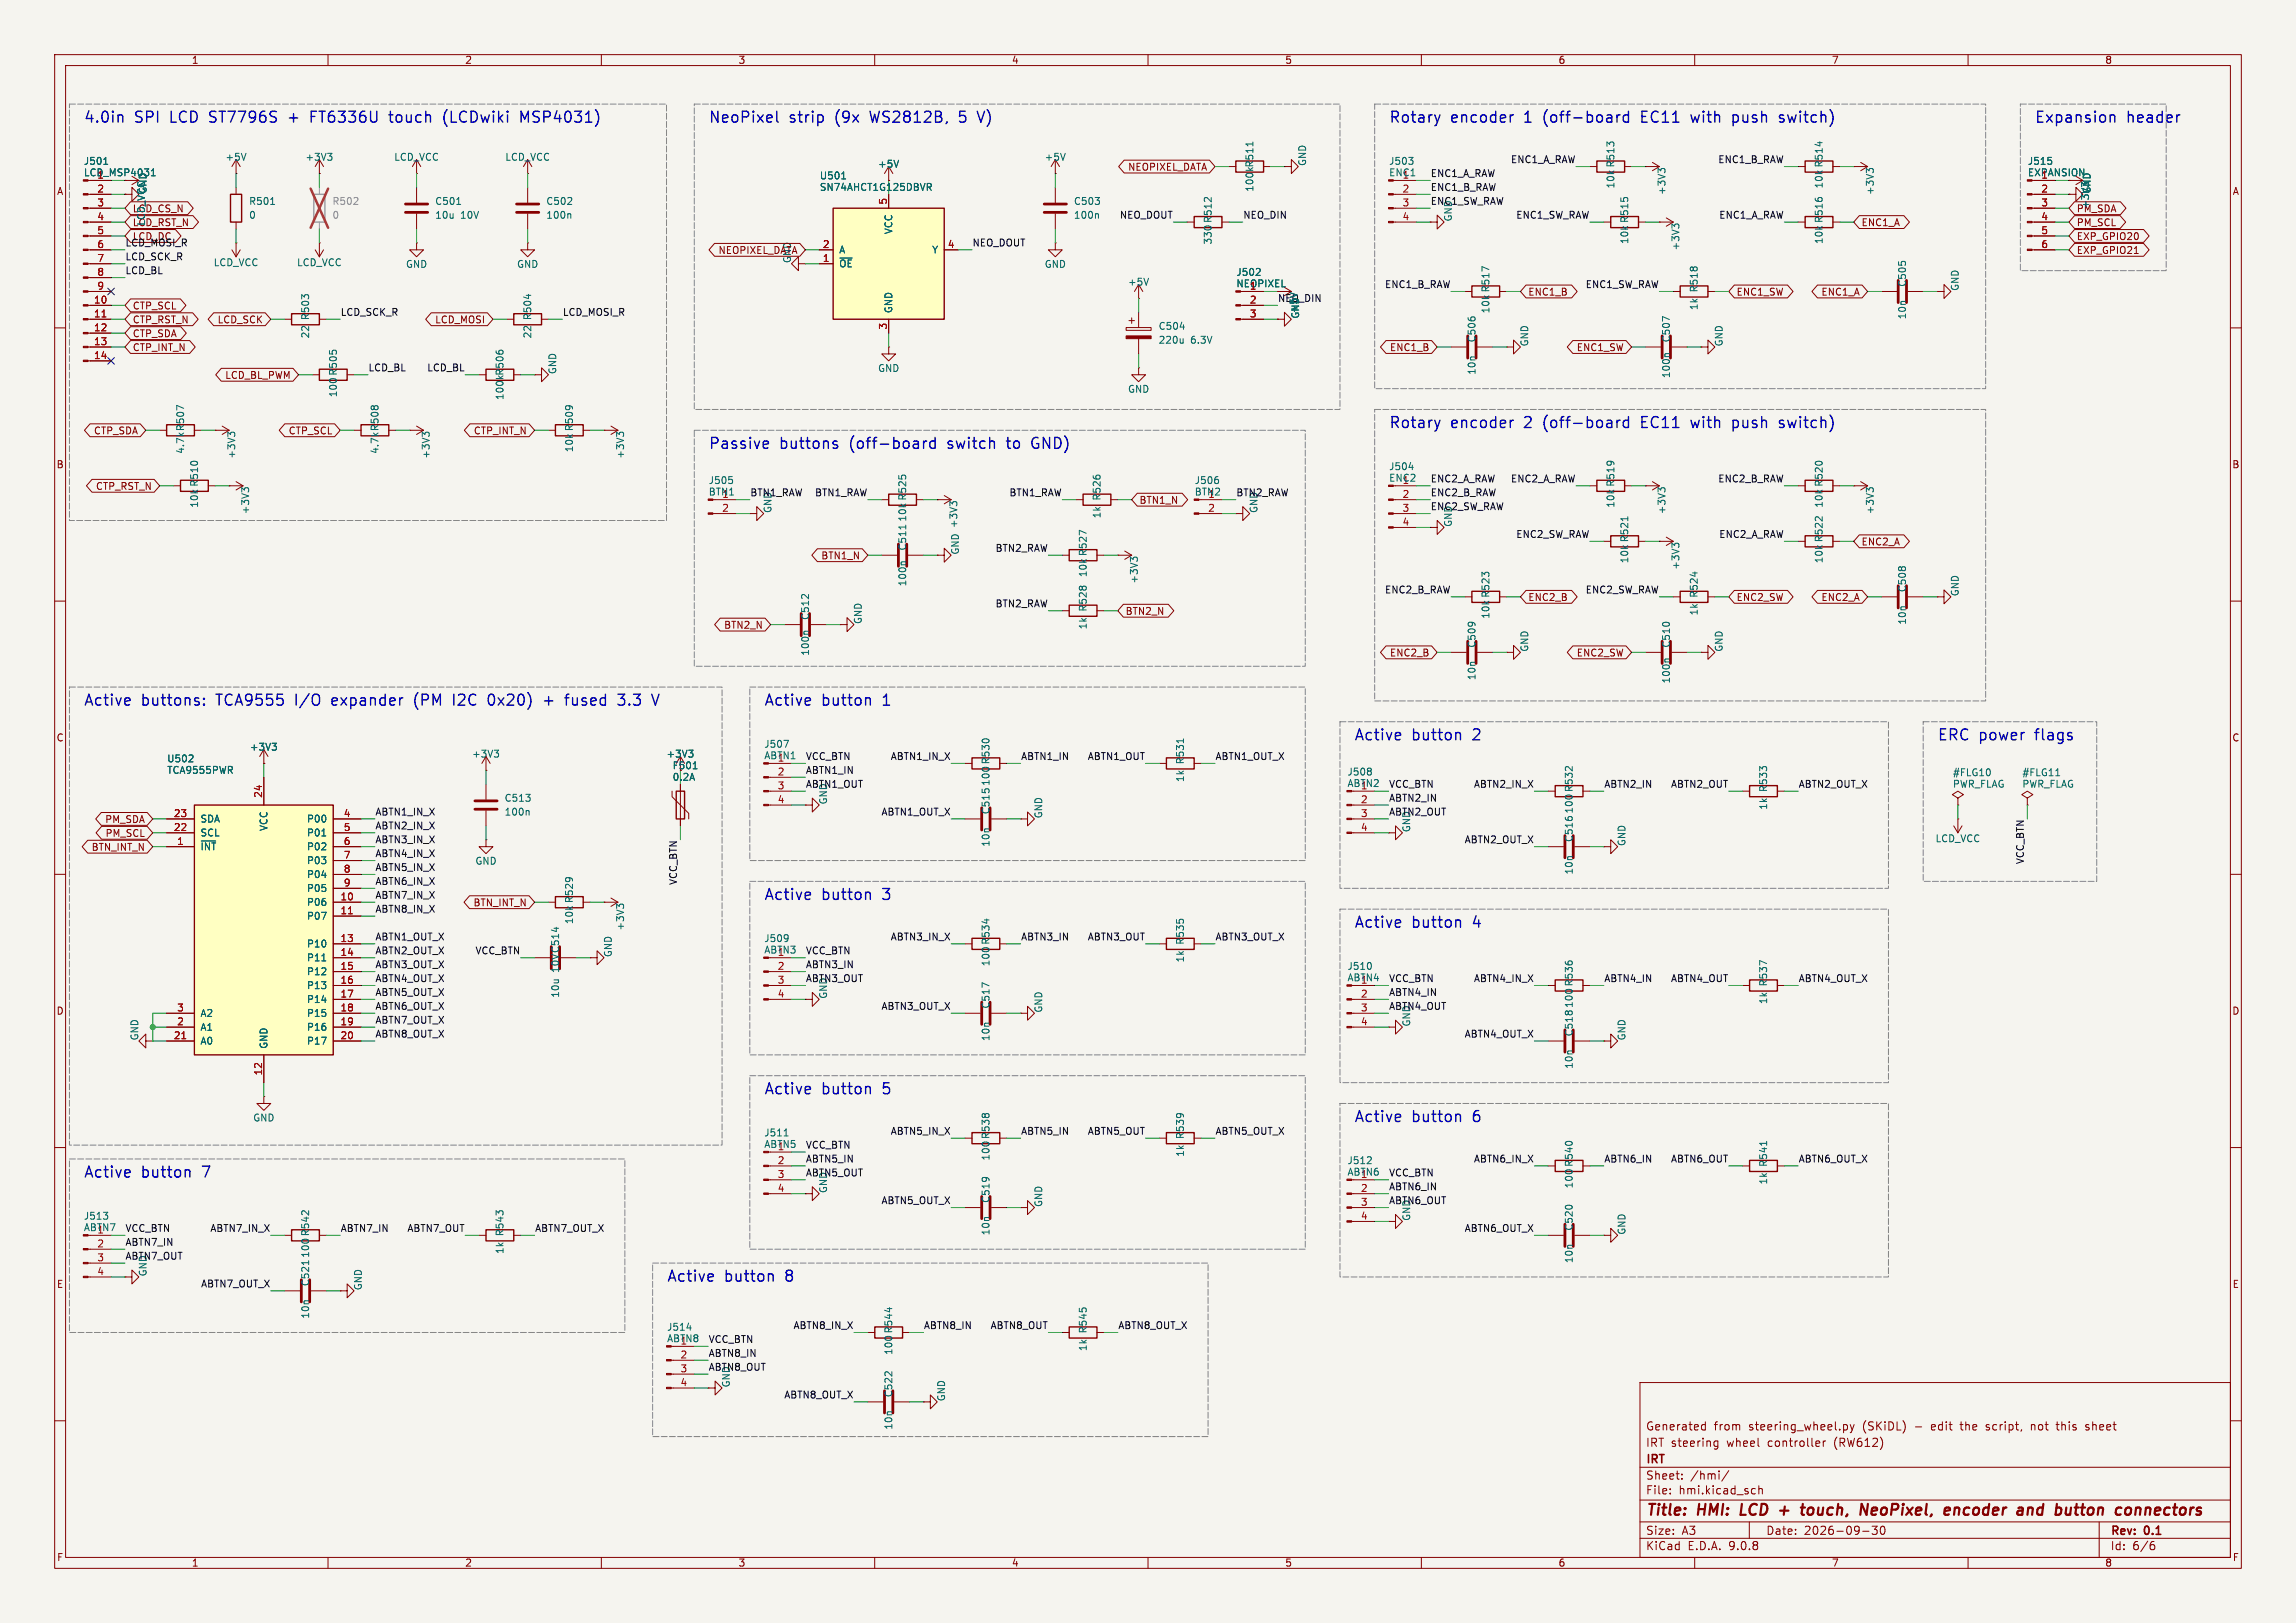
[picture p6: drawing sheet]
<svg xmlns="http://www.w3.org/2000/svg" width="420mm" height="297mm" viewBox="0 0 420 297" stroke-linecap="round" stroke-linejoin="round" font-family="sans-serif">
<defs><g id="words">
<g font-size="2.8" fill="#0000c2">
<text x="15.2" y="22.6">4.0in</text>
<text x="24.6" y="22.6">SPI</text>
<text x="31.4" y="22.6">LCD ST7796S</text>
<text x="53.7" y="22.6">+</text>
<text x="58.1" y="22.6">FT6336U</text>
<text x="72.9" y="22.6">touch</text>
<text x="83.1" y="22.6">(LCDwiki</text>
<text x="97.6" y="22.6">MSP4031)</text>
<text x="129.5" y="22.6">NeoPixel</text>
<text x="144.4" y="22.6">strip</text>
<text x="153" y="22.6">(9x</text>
<text x="159.8" y="22.6">WS2812B,</text>
<text x="176.4" y="22.6">5</text>
<text x="180.2" y="22.6">V)</text>
<text x="254" y="22.6">Rotary</text>
<text x="265.4" y="22.6">encoder</text>
<text x="279.1" y="22.6">1</text>
<text x="282.9" y="22.6">(off-board</text>
<text x="301.2" y="22.6">EC11</text>
<text x="310.7" y="22.6">with</text>
<text x="318.6" y="22.6">push</text>
<text x="327.5" y="22.6">switch)</text>
<text x="372.1" y="22.6">Expansion</text>
<text x="389" y="22.6">header</text>
<text x="129.5" y="82.3">Passive</text>
<text x="142.7" y="82.3">buttons</text>
<text x="155.7" y="82.3">(off-board</text>
<text x="174" y="82.3">switch</text>
<text x="185.2" y="82.3">to</text>
<text x="190" y="82.3">GND)</text>
<text x="254" y="78.5">Rotary</text>
<text x="265.4" y="78.5">encoder</text>
<text x="279.1" y="78.5">2</text>
<text x="282.9" y="78.5">(off-board</text>
<text x="301.2" y="78.5">EC11</text>
<text x="310.7" y="78.5">with</text>
<text x="318.6" y="78.5">push</text>
<text x="327.5" y="78.5">switch)</text>
<text x="15.2" y="129.3">Active</text>
<text x="25.9" y="129.3">buttons:</text>
<text x="39.9" y="129.3">TCA9555</text>
<text x="54.6" y="129.3">I/O</text>
<text x="61.6" y="129.3">expander</text>
<text x="77.1" y="129.3">(PM</text>
<text x="84.6" y="129.3">I2C</text>
<text x="91.3" y="129.3">0x20)</text>
<text x="101.9" y="129.3">+</text>
<text x="106.2" y="129.3">fused</text>
<text x="116.2" y="129.3">3.3</text>
<text x="139.7" y="129.3">Active</text>
<text x="150.3" y="129.3">button</text>
<text x="161.8" y="129.3">1</text>
<text x="247.6" y="135.6">Active</text>
<text x="258.3" y="135.6">button</text>
<text x="269.7" y="135.6">2</text>
<text x="354.3" y="135.6">ERC power</text>
<text x="372.6" y="135.6">flags</text>
<text x="139.7" y="164.9">Active</text>
<text x="150.3" y="164.9">button</text>
<text x="161.8" y="164.9">3</text>
<text x="247.6" y="169.9">Active</text>
<text x="258.3" y="169.9">button</text>
<text x="269.7" y="169.9">4</text>
<text x="139.7" y="200.4">Active</text>
<text x="150.3" y="200.4">button</text>
<text x="161.8" y="200.4">5</text>
<text x="247.6" y="205.5">Active</text>
<text x="258.3" y="205.5">button</text>
<text x="269.7" y="205.5">6</text>
<text x="15.2" y="215.6">Active</text>
<text x="25.9" y="215.6">button</text>
<text x="37.3" y="215.6">7</text>
<text x="121.9" y="234.7">Active</text>
<text x="132.6" y="234.7">button</text>
<text x="144" y="234.7">8</text>
</g>
<g font-size="2.8" fill="#840000">
<text x="301" y="277.9">Title:</text>
<text x="310.6" y="277.9">HMI:</text>
<text x="319.3" y="277.9">LCD</text>
<text x="327.2" y="277.9">+</text>
<text x="332" y="277.9">touch,</text>
<text x="343.6" y="277.9">NeoPixel,</text>
<text x="359.8" y="277.9">encoder</text>
<text x="373.9" y="277.9">and</text>
<text x="381.7" y="277.9">button</text>
<text x="393.5" y="277.9">connectors</text>
</g>
<g font-size="2.1" fill="#840000">
<text x="301" y="262">Generated</text>
<text x="313.5" y="262">from</text>
<text x="319.9" y="262">steering_wheel.py</text>
<text x="340.9" y="262">(SKiDL)</text>
<text x="350.5" y="262">-</text>
<text x="353.7" y="262">edit</text>
<text x="359.2" y="262">the</text>
<text x="364" y="262">script,</text>
<text x="372.4" y="262">not</text>
<text x="377.3" y="262">this</text>
<text x="382.7" y="262">sheet</text>
<text x="301" y="268.2">IRT</text>
<text x="301" y="265">IRT steering</text>
<text x="315.9" y="265">wheel</text>
<text x="323.5" y="265">controller</text>
<text x="335.8" y="265">(RW612)</text>
<text x="301" y="273.7">File:</text>
<text x="301" y="271">Sheet:</text>
<text x="307.1" y="273.7">hmi.kicad_sch</text>
<text x="309.2" y="271">/hmi/</text>
<text x="301" y="281.1">Size:</text>
<text x="307.6" y="281.1">A3</text>
<text x="323" y="281.1">Date:</text>
<text x="330" y="281.1">2026-09-30</text>
<text x="386" y="281.3">Rev:</text>
<text x="392.4" y="281.3">0.1</text>
<text x="301" y="283.9">KiCad</text>
<text x="308.7" y="283.9">E.D.A.</text>
<text x="316.3" y="283.9">9.0.8</text>
<text x="386" y="283.9">Id:</text>
<text x="390.1" y="283.9">6/6</text>
</g>
<g font-size="1.8" fill="#840000">
<text x="35" y="11.9">1</text>
<text x="85" y="11.9">2</text>
<text x="135" y="11.9">3</text>
<text x="185" y="11.9">4</text>
<text x="235" y="11.9">5</text>
<text x="285" y="11.9">6</text>
<text x="335" y="11.9">7</text>
<text x="385" y="11.9">8</text>
<text x="10.3" y="35.9">A</text>
<text x="15.2" y="32.5">LCD_MSP4031</text>
<text x="206.3" y="31.4">NEOPIXEL_DATA</text>
<text x="408.3" y="35.9">A</text>
<text x="24.2" y="39.1">LCD_CS_N</text>
<text x="24.2" y="41.6">LCD_RST_N</text>
<text x="340.4" y="41.6">ENC1_A</text>
<text x="379.8" y="39.1">PM_SDA</text>
<text x="379.8" y="41.6">PM_SCL</text>
<text x="131.3" y="46.7">NEOPIXEL_DATA</text>
<text x="379.8" y="46.7">EXP_GPIO21</text>
<text x="379.8" y="44.1">EXP_GPIO20</text>
<text x="144.9" y="48.3" transform="rotate(-90 144.9 48.3)">GND</text>
<text x="226.1" y="52.8">NEOPIXEL</text>
<text x="24.2" y="56.8">CTP_SCL</text>
<text x="24.2" y="59.4">CTP_RST_N</text>
<text x="39.7" y="59.4">LCD_SCK</text>
<text x="79.5" y="59.4">LCD_MOSI</text>
<text x="279.5" y="54.3">ENC1_B</text>
<text x="317.6" y="54.3">ENC1_SW</text>
<text x="333.1" y="54.3">ENC1_A</text>
<text x="24.2" y="64.5">CTP_INT_N</text>
<text x="24.2" y="61.9">CTP_SDA</text>
<text x="254.2" y="64.5">ENC1_B</text>
<text x="288.3" y="64.5">ENC1_SW</text>
<text x="41.1" y="69.5">LCD_BL_PWM</text>
<text x="17.1" y="79.7">CTP_SDA</text>
<text x="52.7" y="79.7">CTP_SCL</text>
<text x="86.6" y="79.7">CTP_INT_N</text>
<text x="10.3" y="85.9">B</text>
<text x="17.5" y="89.9">CTP_RST_N</text>
<text x="408.2" y="85.9">B</text>
<text x="208.3" y="92.4">BTN1_N</text>
<text x="340.4" y="100">ENC2_A</text>
<text x="150.1" y="102.6">BTN1_N</text>
<text x="205.8" y="112.7">BTN2_N</text>
<text x="279.5" y="110.2">ENC2_B</text>
<text x="317.6" y="110.2">ENC2_SW</text>
<text x="333.1" y="110.2">ENC2_A</text>
<text x="132.4" y="115.3">BTN2_N</text>
<text x="254.2" y="120.3">ENC2_B</text>
<text x="288.3" y="120.3">ENC2_SW</text>
<text x="10.3" y="135.9">C</text>
<text x="408.2" y="135.9">C</text>
<text x="122.9" y="141">F501</text>
<text x="16.7" y="155.9">BTN_INT_N</text>
<text x="19.1" y="150.8">PM_SDA</text>
<text x="19.2" y="153.4">PM_SCL</text>
<text x="86.5" y="166.1">BTN_INT_N</text>
<text x="10.3" y="185.9">D</text>
<text x="408.2" y="185.9">D</text>
<text x="10.3" y="235.9">E</text>
<text x="408.3" y="235.9">E</text>
<text x="10.3" y="285.9">F</text>
<text x="35" y="286.9">1</text>
<text x="85" y="286.9">2</text>
<text x="135" y="286.9">3</text>
<text x="185" y="286.9">4</text>
<text x="235" y="286.9">5</text>
<text x="285" y="286.9">6</text>
<text x="335" y="286.9">7</text>
<text x="385" y="286.9">8</text>
<text x="408.3" y="285.9">F</text>
</g>
<g font-size="1.8" fill="#006464">
<text x="41.1" y="29.6">+5V</text>
<text x="55.8" y="29.6">+3V3</text>
<text x="72" y="29.6">LCD_VCC</text>
<text x="92.3" y="29.6">LCD_VCC</text>
<text x="191" y="29.6">+5V</text>
<text x="15.2" y="30.4">J501</text>
<text x="27" y="35.6" transform="rotate(-90 27 35.6)">GND</text>
<text x="149.9" y="35.1">SN74AHCT1G125DBVR</text>
<text x="149.9" y="33">U501</text>
<text x="160.5" y="30.9">+5V</text>
<text x="229.5" y="35.2" transform="rotate(-90 229.5 35.2)">100k</text>
<text x="229.5" y="30.7" transform="rotate(-90 229.5 30.7)">R511</text>
<text x="239.1" y="30.5" transform="rotate(-90 239.1 30.5)">GND</text>
<text x="254" y="30.4">J503</text>
<text x="254" y="32.5">ENC1</text>
<text x="256.5" y="32.8">1</text>
<text x="295.5" y="34.6" transform="rotate(-90 295.5 34.6)">10k</text>
<text x="295.5" y="30.7" transform="rotate(-90 295.5 30.7)">R513</text>
<text x="304.9" y="35.8" transform="rotate(-90 304.9 35.8)">+3V3</text>
<text x="333.6" y="34.6" transform="rotate(-90 333.6 34.6)">10k</text>
<text x="333.6" y="30.7" transform="rotate(-90 333.6 30.7)">R514</text>
<text x="343" y="35.8" transform="rotate(-90 343 35.8)">+3V3</text>
<text x="370.8" y="30.4">J515</text>
<text x="370.8" y="32.5">EXPANSION</text>
<text x="382.6" y="35.6" transform="rotate(-90 382.6 35.6)">GND</text>
<text x="26.7" y="41.4" transform="rotate(-90 26.7 41.4)">LCD_VCC</text>
<text x="45.5" y="37.7">R501</text>
<text x="45.5" y="40.2">0</text>
<text x="79.5" y="37.7">C501</text>
<text x="79.5" y="40.2">10u</text>
<text x="84.3" y="40.2">10V</text>
<text x="99.8" y="37.7">C502</text>
<text x="99.8" y="40.2">100n</text>
<text x="196.4" y="37.7">C503</text>
<text x="196.4" y="40.2">100n</text>
<text x="221.8" y="40.9" transform="rotate(-90 221.8 40.9)">R512</text>
<text x="298" y="40.9" transform="rotate(-90 298 40.9)">R515</text>
<text x="333.6" y="40.9" transform="rotate(-90 333.6 40.9)">R516</text>
<text x="382.3" y="38.3" transform="rotate(-90 382.3 38.3)">+3V3</text>
<text x="153.4" y="46.6">A</text>
<text x="163.4" y="42.9" transform="rotate(-90 163.4 42.9)">VCC</text>
<text x="170.4" y="46.6">Y</text>
<text x="221.8" y="44.8" transform="rotate(-90 221.8 44.8)">330</text>
<text x="298" y="44.8" transform="rotate(-90 298 44.8)">10k</text>
<text x="307.4" y="45.9" transform="rotate(-90 307.4 45.9)">+3V3</text>
<text x="333.6" y="44.8" transform="rotate(-90 333.6 44.8)">10k</text>
<text x="39" y="48.9">LCD_VCC</text>
<text x="54.2" y="48.9">LCD_VCC</text>
<text x="74.2" y="49.2">GND</text>
<text x="94.5" y="49.2">GND</text>
<text x="153.4" y="49.1">~{OE}</text>
<text x="191" y="49.2">GND</text>
<text x="206.2" y="52.5">+5V</text>
<text x="226.1" y="50.7">J502</text>
<text x="272.6" y="53.6" transform="rotate(-90 272.6 53.6)">R517</text>
<text x="310.7" y="53.6" transform="rotate(-90 310.7 53.6)">R518</text>
<text x="348.8" y="52.6" transform="rotate(-90 348.8 52.6)">C505</text>
<text x="358.5" y="53.3" transform="rotate(-90 358.5 53.3)">GND</text>
<text x="56.7" y="58.7" transform="rotate(-90 56.7 58.7)">R503</text>
<text x="97.4" y="58.7" transform="rotate(-90 97.4 58.7)">R504</text>
<text x="163.4" y="57.4" transform="rotate(-90 163.4 57.4)">GND</text>
<text x="233.7" y="55.3">NEO_DIN</text>
<text x="237.5" y="57.4" transform="rotate(-90 237.5 57.4)">+5V</text>
<text x="237.8" y="58.4" transform="rotate(-90 237.8 58.4)">GND</text>
<text x="272.6" y="57.5" transform="rotate(-90 272.6 57.5)">10k</text>
<text x="310.7" y="56.8" transform="rotate(-90 310.7 56.8)">1k</text>
<text x="348.8" y="58.5" transform="rotate(-90 348.8 58.5)">10n</text>
<text x="56.7" y="62" transform="rotate(-90 56.7 62)">22</text>
<text x="97.4" y="62" transform="rotate(-90 97.4 62)">22</text>
<text x="211.8" y="60.6">C504</text>
<text x="211.8" y="63.1">220u</text>
<text x="217.8" y="63.1">6.3V</text>
<text x="270.1" y="62.7" transform="rotate(-90 270.1 62.7)">C506</text>
<text x="279.8" y="63.5" transform="rotate(-90 279.8 63.5)">GND</text>
<text x="305.7" y="62.7" transform="rotate(-90 305.7 62.7)">C507</text>
<text x="315.3" y="63.5" transform="rotate(-90 315.3 63.5)">GND</text>
<text x="61.8" y="68.8" transform="rotate(-90 61.8 68.8)">R505</text>
<text x="92.3" y="68.8" transform="rotate(-90 92.3 68.8)">R506</text>
<text x="102" y="68.6" transform="rotate(-90 102 68.6)">GND</text>
<text x="160.5" y="68.3">GND</text>
<text x="270.1" y="68.7" transform="rotate(-90 270.1 68.7)">10n</text>
<text x="305.7" y="69.3" transform="rotate(-90 305.7 69.3)">100n</text>
<text x="61.8" y="72.8" transform="rotate(-90 61.8 72.8)">100</text>
<text x="92.3" y="73.3" transform="rotate(-90 92.3 73.3)">100k</text>
<text x="206.2" y="72.1">GND</text>
<text x="33.9" y="83.2" transform="rotate(-90 33.9 83.2)">4.7k</text>
<text x="33.9" y="79" transform="rotate(-90 33.9 79)">R507</text>
<text x="69.4" y="83.2" transform="rotate(-90 69.4 83.2)">4.7k</text>
<text x="69.4" y="79" transform="rotate(-90 69.4 79)">R508</text>
<text x="105" y="82.9" transform="rotate(-90 105 82.9)">10k</text>
<text x="105" y="79" transform="rotate(-90 105 79)">R509</text>
<text x="36.4" y="89.2" transform="rotate(-90 36.4 89.2)">R510</text>
<text x="43.2" y="84" transform="rotate(-90 43.2 84)">+3V3</text>
<text x="78.8" y="84" transform="rotate(-90 78.8 84)">+3V3</text>
<text x="114.4" y="84" transform="rotate(-90 114.4 84)">+3V3</text>
<text x="129.5" y="88.8">J505</text>
<text x="218.4" y="88.8">J506</text>
<text x="254" y="86.2">J504</text>
<text x="254" y="88.3">ENC2</text>
<text x="256.5" y="88.6">1</text>
<text x="295.5" y="89.2" transform="rotate(-90 295.5 89.2)">R519</text>
<text x="333.6" y="89.2" transform="rotate(-90 333.6 89.2)">R520</text>
<text x="36.4" y="93" transform="rotate(-90 36.4 93)">10k</text>
<text x="45.8" y="94.2" transform="rotate(-90 45.8 94.2)">+3V3</text>
<text x="129.5" y="90.9">BTN1</text>
<text x="166" y="95.6" transform="rotate(-90 166 95.6)">10k</text>
<text x="166" y="91.7" transform="rotate(-90 166 91.7)">R525</text>
<text x="201.5" y="94.9" transform="rotate(-90 201.5 94.9)">1k</text>
<text x="201.5" y="91.7" transform="rotate(-90 201.5 91.7)">R526</text>
<text x="218.4" y="90.9">BTN2</text>
<text x="295.5" y="93" transform="rotate(-90 295.5 93)">10k</text>
<text x="304.9" y="94.2" transform="rotate(-90 304.9 94.2)">+3V3</text>
<text x="333.6" y="93" transform="rotate(-90 333.6 93)">10k</text>
<text x="343" y="94.2" transform="rotate(-90 343 94.2)">+3V3</text>
<text x="166" y="100.8" transform="rotate(-90 166 100.8)">C511</text>
<text x="175.6" y="101.6" transform="rotate(-90 175.6 101.6)">GND +3V3</text>
<text x="199" y="101.9" transform="rotate(-90 199 101.9)">R527</text>
<text x="298" y="99.3" transform="rotate(-90 298 99.3)">R521</text>
<text x="333.6" y="99.3" transform="rotate(-90 333.6 99.3)">R522</text>
<text x="166" y="107.4" transform="rotate(-90 166 107.4)">100n</text>
<text x="199" y="105.7" transform="rotate(-90 199 105.7)">10k</text>
<text x="208.3" y="106.9" transform="rotate(-90 208.3 106.9)">+3V3</text>
<text x="298" y="103.2" transform="rotate(-90 298 103.2)">10k</text>
<text x="307.4" y="104.4" transform="rotate(-90 307.4 104.4)">+3V3</text>
<text x="333.6" y="103.2" transform="rotate(-90 333.6 103.2)">10k</text>
<text x="148.2" y="113.5" transform="rotate(-90 148.2 113.5)">C512</text>
<text x="199" y="112" transform="rotate(-90 199 112)">R528</text>
<text x="272.6" y="113.3" transform="rotate(-90 272.6 113.3)">10k</text>
<text x="272.6" y="109.5" transform="rotate(-90 272.6 109.5)">R523</text>
<text x="310.7" y="112.7" transform="rotate(-90 310.7 112.7)">1k</text>
<text x="310.7" y="109.5" transform="rotate(-90 310.7 109.5)">R524</text>
<text x="348.8" y="108.5" transform="rotate(-90 348.8 108.5)">C508</text>
<text x="358.5" y="109.2" transform="rotate(-90 358.5 109.2)">GND</text>
<text x="157.8" y="114.3" transform="rotate(-90 157.8 114.3)">GND</text>
<text x="199" y="115.3" transform="rotate(-90 199 115.3)">1k</text>
<text x="270.1" y="118.6" transform="rotate(-90 270.1 118.6)">C509</text>
<text x="279.8" y="119.4" transform="rotate(-90 279.8 119.4)">GND</text>
<text x="305.7" y="118.6" transform="rotate(-90 305.7 118.6)">C510</text>
<text x="315.3" y="119.4" transform="rotate(-90 315.3 119.4)">GND</text>
<text x="348.8" y="114.4" transform="rotate(-90 348.8 114.4)">10n</text>
<text x="148.2" y="120.1" transform="rotate(-90 148.2 120.1)">100n</text>
<text x="270.1" y="124.6" transform="rotate(-90 270.1 124.6)">10n</text>
<text x="305.7" y="125.2" transform="rotate(-90 305.7 125.2)">100n</text>
<text x="45.6" y="137.6">+3V3</text>
<text x="139.7" y="137">J507</text>
<text x="30.5" y="139.7">U502</text>
<text x="30.5" y="141.8">TCA9555PWR</text>
<text x="86.3" y="138.8">+3V3</text>
<text x="121.8" y="138.8">+3V3</text>
<text x="122.9" y="143.1">0.2A</text>
<text x="139.7" y="139.1">ABTN1</text>
<text x="142.2" y="139.4">1</text>
<text x="181.2" y="143.9" transform="rotate(-90 181.2 143.9)">100</text>
<text x="181.2" y="140" transform="rotate(-90 181.2 140)">R530</text>
<text x="216.8" y="143.2" transform="rotate(-90 216.8 143.2)">1k</text>
<text x="216.8" y="140" transform="rotate(-90 216.8 140)">R531</text>
<text x="246.4" y="142.1">J508</text>
<text x="357.1" y="142.2">#FLG10</text>
<text x="369.8" y="142.2">#FLG11</text>
<text x="92.2" y="146.9">C513</text>
<text x="92.2" y="149.5">100n</text>
<text x="151.5" y="147.3" transform="rotate(-90 151.5 147.3)">GND</text>
<text x="181.2" y="149.1" transform="rotate(-90 181.2 149.1)">C515</text>
<text x="190.9" y="149.9" transform="rotate(-90 190.9 149.9)">GND</text>
<text x="246.4" y="144.2">ABTN2</text>
<text x="248.8" y="144.5">1</text>
<text x="287.9" y="149" transform="rotate(-90 287.9 149)">100</text>
<text x="287.9" y="145" transform="rotate(-90 287.9 145)">R532</text>
<text x="323.4" y="148.3" transform="rotate(-90 323.4 148.3)">1k</text>
<text x="323.4" y="145" transform="rotate(-90 323.4 145)">R533</text>
<text x="357.1" y="144.3">PWR_FLAG</text>
<text x="369.8" y="144.3">PWR_FLAG</text>
<text x="36.6" y="150.7">SDA</text>
<text x="36.6" y="153.3">SCL</text>
<text x="36.6" y="155.8">~{INT}</text>
<text x="49.1" y="152.2" transform="rotate(-90 49.1 152.2)">VCC</text>
<text x="56.1" y="150.7">P00</text>
<text x="56.1" y="153.3">P01</text>
<text x="56.1" y="155.8">P02</text>
<text x="181.2" y="155" transform="rotate(-90 181.2 155)">10n</text>
<text x="258.2" y="152.4" transform="rotate(-90 258.2 152.4)">GND</text>
<text x="287.9" y="154.2" transform="rotate(-90 287.9 154.2)">C516</text>
<text x="297.5" y="154.9" transform="rotate(-90 297.5 154.9)">GND</text>
<text x="354" y="154.3">LCD_VCC</text>
<text x="56.1" y="158.3">P03</text>
<text x="56.1" y="160.9">P04</text>
<text x="86.9" y="158.4">GND</text>
<text x="287.9" y="160.1" transform="rotate(-90 287.9 160.1)">10n</text>
<text x="56.1" y="163.4">P05</text>
<text x="56.1" y="166">P06</text>
<text x="105" y="165.4" transform="rotate(-90 105 165.4)">R529</text>
<text x="56.1" y="168.5">P07</text>
<text x="56.1" y="173.6">P10</text>
<text x="105" y="169.2" transform="rotate(-90 105 169.2)">10k</text>
<text x="114.4" y="170.4" transform="rotate(-90 114.4 170.4)">+3V3</text>
<text x="139.7" y="172.6">J509</text>
<text x="181.2" y="173" transform="rotate(-90 181.2 173)">R534</text>
<text x="216.8" y="173" transform="rotate(-90 216.8 173)">R535</text>
<text x="56.1" y="176.1">P11</text>
<text x="56.1" y="178.7">P12</text>
<text x="102.5" y="177.9" transform="rotate(-90 102.5 177.9)">10VC514</text>
<text x="112.1" y="175.3" transform="rotate(-90 112.1 175.3)">GND</text>
<text x="139.7" y="174.7">ABTN3</text>
<text x="142.2" y="175">1</text>
<text x="181.2" y="176.9" transform="rotate(-90 181.2 176.9)">100</text>
<text x="216.8" y="176.2" transform="rotate(-90 216.8 176.2)">1k</text>
<text x="246.4" y="177.7">J510</text>
<text x="246.4" y="179.8">ABTN4</text>
<text x="56.1" y="181.2">P13</text>
<text x="56.1" y="183.7">P14</text>
<text x="102.5" y="182.7" transform="rotate(-90 102.5 182.7)">10u</text>
<text x="151.5" y="182.9" transform="rotate(-90 151.5 182.9)">GND</text>
<text x="181.2" y="184.7" transform="rotate(-90 181.2 184.7)">C517</text>
<text x="190.9" y="185.4" transform="rotate(-90 190.9 185.4)">GND</text>
<text x="248.8" y="180.1">1</text>
<text x="287.9" y="184.5" transform="rotate(-90 287.9 184.5)">100</text>
<text x="287.9" y="180.6" transform="rotate(-90 287.9 180.6)">R536</text>
<text x="323.4" y="183.8" transform="rotate(-90 323.4 183.8)">1k</text>
<text x="323.4" y="180.6" transform="rotate(-90 323.4 180.6)">R537</text>
<text x="25.5" y="190.5" transform="rotate(-90 25.5 190.5)">GND</text>
<text x="36.6" y="186.3">A2</text>
<text x="36.6" y="188.8">A1</text>
<text x="36.6" y="191.4">A0</text>
<text x="56.1" y="186.3">P15</text>
<text x="56.1" y="188.8">P16</text>
<text x="56.1" y="191.4">P17</text>
<text x="181.2" y="190.6" transform="rotate(-90 181.2 190.6)">10n</text>
<text x="258.2" y="188" transform="rotate(-90 258.2 188)">GND</text>
<text x="287.9" y="189.7" transform="rotate(-90 287.9 189.7)">C518</text>
<text x="297.5" y="190.5" transform="rotate(-90 297.5 190.5)">GND</text>
<text x="49.1" y="192" transform="rotate(-90 49.1 192)">GND</text>
<text x="287.9" y="195.7" transform="rotate(-90 287.9 195.7)">10n</text>
<text x="46.2" y="205.4">GND</text>
<text x="139.7" y="208.2">J511</text>
<text x="181.2" y="208.5" transform="rotate(-90 181.2 208.5)">R538</text>
<text x="216.8" y="208.5" transform="rotate(-90 216.8 208.5)">R539</text>
<text x="139.7" y="210.3">ABTN5</text>
<text x="142.2" y="210.6">1</text>
<text x="181.2" y="212.5" transform="rotate(-90 181.2 212.5)">100</text>
<text x="216.8" y="211.8" transform="rotate(-90 216.8 211.8)">1k</text>
<text x="246.4" y="213.2">J512</text>
<text x="246.4" y="215.3">ABTN6</text>
<text x="248.8" y="215.6">1</text>
<text x="287.9" y="213.6" transform="rotate(-90 287.9 213.6)">R540</text>
<text x="323.4" y="213.6" transform="rotate(-90 323.4 213.6)">R541</text>
<text x="151.5" y="218.4" transform="rotate(-90 151.5 218.4)">GND</text>
<text x="181.2" y="220.2" transform="rotate(-90 181.2 220.2)">C519</text>
<text x="190.9" y="221" transform="rotate(-90 190.9 221)">GND</text>
<text x="287.9" y="217.6" transform="rotate(-90 287.9 217.6)">100</text>
<text x="323.4" y="216.9" transform="rotate(-90 323.4 216.9)">1k</text>
<text x="15.2" y="223.4">J513</text>
<text x="15.2" y="225.5">ABTN7</text>
<text x="17.7" y="225.8">1</text>
<text x="56.7" y="226.3" transform="rotate(-90 56.7 226.3)">R542</text>
<text x="92.3" y="226.3" transform="rotate(-90 92.3 226.3)">R543</text>
<text x="181.2" y="226.2" transform="rotate(-90 181.2 226.2)">10n</text>
<text x="258.2" y="223.5" transform="rotate(-90 258.2 223.5)">GND</text>
<text x="287.9" y="225.3" transform="rotate(-90 287.9 225.3)">C520</text>
<text x="297.5" y="226.1" transform="rotate(-90 297.5 226.1)">GND</text>
<text x="27" y="233.7" transform="rotate(-90 27 233.7)">GND</text>
<text x="56.7" y="230.3" transform="rotate(-90 56.7 230.3)">100</text>
<text x="92.3" y="229.6" transform="rotate(-90 92.3 229.6)">1k</text>
<text x="287.9" y="231.2" transform="rotate(-90 287.9 231.2)">10n</text>
<text x="56.7" y="235.5" transform="rotate(-90 56.7 235.5)">C521</text>
<text x="66.4" y="236.2" transform="rotate(-90 66.4 236.2)">GND</text>
<text x="56.7" y="241.4" transform="rotate(-90 56.7 241.4)">10n</text>
<text x="121.9" y="243.7">J514</text>
<text x="121.9" y="245.8">ABTN8</text>
<text x="163.4" y="244.1" transform="rotate(-90 163.4 244.1)">R544</text>
<text x="199" y="244.1" transform="rotate(-90 199 244.1)">R545</text>
<text x="124.4" y="246.1">1</text>
<text x="163.4" y="248" transform="rotate(-90 163.4 248)">100</text>
<text x="199" y="247.3" transform="rotate(-90 199 247.3)">1k</text>
<text x="133.7" y="254" transform="rotate(-90 133.7 254)">GND</text>
<text x="163.4" y="255.8" transform="rotate(-90 163.4 255.8)">C522</text>
<text x="173.1" y="256.5" transform="rotate(-90 173.1 256.5)">GND</text>
<text x="163.4" y="261.7" transform="rotate(-90 163.4 261.7)">10n</text>
</g>
<g font-size="1.8" fill="#0f0f0f">
<text x="276.3" y="29.9">ENC1_A_RAW</text>
<text x="314.2" y="29.9">ENC1_B_RAW</text>
<text x="261.6" y="35">ENC1_B_RAW</text>
<text x="261.6" y="32.5">ENC1_A_RAW</text>
<text x="204.8" y="40.1">NEO_DOUT</text>
<text x="227.3" y="40.1">NEO_DIN</text>
<text x="261.6" y="37.6">ENC1_SW_RAW</text>
<text x="265.8" y="40.6" transform="rotate(-90 265.8 40.6)">GND</text>
<text x="277.3" y="40.1">ENC1_SW_RAW</text>
<text x="314.4" y="40.1">ENC1_A_RAW</text>
<text x="22.9" y="45.2">LCD_MOSI_R</text>
<text x="22.9" y="47.7">LCD_SCK_R</text>
<text x="24.2" y="44.1">LCD_DC</text>
<text x="177.8" y="45.2">NEO_DOUT</text>
<text x="22.9" y="50.3">LCD_BL</text>
<text x="253.3" y="52.8">ENC1_B_RAW</text>
<text x="290" y="52.8">ENC1_SW_RAW</text>
<text x="62.2" y="57.9">LCD_SCK_R</text>
<text x="102.9" y="57.9">LCD_MOSI_R</text>
<text x="67.3" y="68">LCD_BL</text>
<text x="78.1" y="68">LCD_BL</text>
<text x="261.6" y="88.4">ENC2_A_RAW</text>
<text x="276.3" y="88.4">ENC2_A_RAW</text>
<text x="314.2" y="88.4">ENC2_B_RAW</text>
<text x="137.2" y="90.9">BTN1_RAW</text>
<text x="141.3" y="94" transform="rotate(-90 141.3 94)">GND</text>
<text x="149" y="90.9">BTN1_RAW</text>
<text x="184.6" y="90.9">BTN1_RAW</text>
<text x="226.1" y="90.9">BTN2_RAW</text>
<text x="230.2" y="94" transform="rotate(-90 230.2 94)">GND</text>
<text x="261.6" y="93.4">ENC2_SW_RAW</text>
<text x="261.6" y="90.9">ENC2_B_RAW</text>
<text x="182" y="101.1">BTN2_RAW</text>
<text x="265.8" y="96.5" transform="rotate(-90 265.8 96.5)">GND</text>
<text x="277.3" y="98.5">ENC2_SW_RAW</text>
<text x="314.4" y="98.5">ENC2_A_RAW</text>
<text x="182" y="111.2">BTN2_RAW</text>
<text x="253.3" y="108.7">ENC2_B_RAW</text>
<text x="290" y="108.7">ENC2_SW_RAW</text>
<text x="147.3" y="141.7">ABTN1_IN</text>
<text x="147.3" y="139.2">VCC_BTN</text>
<text x="162.8" y="139.2">ABTN1_IN_X</text>
<text x="186.7" y="139.2">ABTN1_IN</text>
<text x="198.9" y="139.2">ABTN1_OUT</text>
<text x="222.2" y="139.2">ABTN1_OUT_X</text>
<text x="68.6" y="149.3">ABTN1_IN_X</text>
<text x="147.3" y="144.2">ABTN1_OUT</text>
<text x="161.1" y="149.3">ABTN1_OUT_X</text>
<text x="254" y="149.3">ABTN2_OUT</text>
<text x="254" y="144.2">VCC_BTN</text>
<text x="254" y="146.8">ABTN2_IN</text>
<text x="269.5" y="144.2">ABTN2_IN_X</text>
<text x="293.4" y="144.2">ABTN2_IN</text>
<text x="305.6" y="144.2">ABTN2_OUT</text>
<text x="328.9" y="144.2">ABTN2_OUT_X</text>
<text x="68.6" y="151.9">ABTN2_IN_X</text>
<text x="68.6" y="154.4">ABTN3_IN_X</text>
<text x="267.8" y="154.4">ABTN2_OUT_X</text>
<text x="68.6" y="156.9">ABTN4_IN_X</text>
<text x="68.6" y="159.5">ABTN5_IN_X</text>
<text x="370.3" y="158.2" transform="rotate(-90 370.3 158.2)">VCC_BTN</text>
<text x="68.6" y="162">ABTN6_IN_X</text>
<text x="68.6" y="164.6">ABTN7_IN_X</text>
<text x="68.6" y="167.1">ABTN8_IN_X</text>
<text x="123.9" y="162" transform="rotate(-90 123.9 162)">VCC_BTN</text>
<text x="68.6" y="172.2">ABTN1_OUT_X</text>
<text x="162.8" y="172.2">ABTN3_IN_X</text>
<text x="186.7" y="172.2">ABTN3_IN</text>
<text x="198.9" y="172.2">ABTN3_OUT</text>
<text x="222.2" y="172.2">ABTN3_OUT_X</text>
<text x="68.6" y="179.8">ABTN4_OUT_X</text>
<text x="68.6" y="177.3">ABTN3_OUT_X</text>
<text x="68.6" y="174.7">ABTN2_OUT_X</text>
<text x="86.9" y="174.7">VCC_BTN</text>
<text x="147.3" y="179.8">ABTN3_OUT</text>
<text x="147.3" y="177.3">ABTN3_IN</text>
<text x="147.3" y="174.7">VCC_BTN</text>
<text x="254" y="179.8">VCC_BTN</text>
<text x="269.5" y="179.8">ABTN4_IN_X</text>
<text x="293.4" y="179.8">ABTN4_IN</text>
<text x="305.6" y="179.8">ABTN4_OUT</text>
<text x="328.9" y="179.8">ABTN4_OUT_X</text>
<text x="68.6" y="182.3">ABTN5_OUT_X</text>
<text x="68.6" y="184.9">ABTN6_OUT_X</text>
<text x="161.1" y="184.9">ABTN3_OUT_X</text>
<text x="254" y="184.9">ABTN4_OUT</text>
<text x="254" y="182.3">ABTN4_IN</text>
<text x="68.6" y="187.4">ABTN7_OUT_X</text>
<text x="68.6" y="190">ABTN8_OUT_X</text>
<text x="267.8" y="190">ABTN4_OUT_X</text>
<text x="162.8" y="207.7">ABTN5_IN_X</text>
<text x="186.7" y="207.7">ABTN5_IN</text>
<text x="198.9" y="207.7">ABTN5_OUT</text>
<text x="222.2" y="207.7">ABTN5_OUT_X</text>
<text x="147.3" y="212.8">ABTN5_IN</text>
<text x="147.3" y="210.3">VCC_BTN</text>
<text x="147.3" y="215.4">ABTN5_OUT</text>
<text x="254" y="215.4">VCC_BTN</text>
<text x="269.5" y="212.8">ABTN6_IN_X</text>
<text x="293.4" y="212.8">ABTN6_IN</text>
<text x="305.6" y="212.8">ABTN6_OUT</text>
<text x="328.9" y="212.8">ABTN6_OUT_X</text>
<text x="161.1" y="220.4">ABTN5_OUT_X</text>
<text x="254" y="217.9">ABTN6_IN</text>
<text x="254" y="220.4">ABTN6_OUT</text>
<text x="22.9" y="225.5">VCC_BTN</text>
<text x="38.4" y="225.5">ABTN7_IN_X</text>
<text x="62.2" y="225.5">ABTN7_IN</text>
<text x="74.4" y="225.5">ABTN7_OUT</text>
<text x="97.8" y="225.5">ABTN7_OUT_X</text>
<text x="267.8" y="225.5">ABTN6_OUT_X</text>
<text x="22.9" y="230.6">ABTN7_OUT</text>
<text x="22.9" y="228.1">ABTN7_IN</text>
<text x="36.7" y="235.7">ABTN7_OUT_X</text>
<text x="129.5" y="245.8">VCC_BTN</text>
<text x="145.1" y="243.3">ABTN8_IN_X</text>
<text x="168.9" y="243.3">ABTN8_IN</text>
<text x="181.1" y="243.3">ABTN8_OUT</text>
<text x="204.5" y="243.3">ABTN8_OUT_X</text>
<text x="129.5" y="250.9">ABTN8_OUT</text>
<text x="129.5" y="248.4">ABTN8_IN</text>
<text x="143.4" y="256">ABTN8_OUT_X</text>
</g>
<g font-size="1.8" fill="#a90000">
<text x="17.7" y="32.8">1</text>
<text x="17.7" y="35.3">2</text>
<text x="256.5" y="35.3">2</text>
<text x="373.3" y="32.8">1</text>
<text x="373.3" y="35.3">2</text>
<text x="17.7" y="37.8">3</text>
<text x="17.7" y="40.4">4</text>
<text x="162.3" y="37.5" transform="rotate(-90 162.3 37.5)">5</text>
<text x="256.5" y="37.8">3</text>
<text x="256.5" y="40.4">4</text>
<text x="373.3" y="37.8">3</text>
<text x="373.3" y="40.4">4</text>
<text x="17.7" y="42.9">5</text>
<text x="17.7" y="45.5">6</text>
<text x="150.4" y="45.5">2</text>
<text x="173.3" y="45.5">4</text>
<text x="373.3" y="42.9">5</text>
<text x="373.3" y="45.5">6</text>
<text x="17.7" y="48">7</text>
<text x="17.7" y="50.5">8</text>
<text x="17.7" y="53.1">9</text>
<text x="150.4" y="48">1</text>
<text x="228.5" y="53.1">1</text>
<text x="17.1" y="55.6">10</text>
<text x="17.1" y="58.2">11</text>
<text x="228.5" y="55.6">2</text>
<text x="228.5" y="58.2">3</text>
<text x="17.1" y="60.7">12</text>
<text x="17.1" y="63.2">13</text>
<text x="17.1" y="65.8">14</text>
<text x="162.3" y="60.4" transform="rotate(-90 162.3 60.4)">3</text>
<text x="132" y="91.2">1</text>
<text x="132" y="93.7">2</text>
<text x="220.9" y="91.2">1</text>
<text x="220.9" y="93.7">2</text>
<text x="256.5" y="91.2">2</text>
<text x="256.5" y="93.7">3</text>
<text x="256.5" y="96.3">4</text>
<text x="142.2" y="142">2</text>
<text x="31.7" y="149.6">23</text>
<text x="48" y="146.1" transform="rotate(-90 48 146.1)">24</text>
<text x="62.8" y="149.6">4</text>
<text x="142.2" y="144.5">3</text>
<text x="142.2" y="147.1">4</text>
<text x="248.8" y="147.1">2</text>
<text x="248.8" y="149.6">3</text>
<text x="31.7" y="152.1">22</text>
<text x="32.3" y="154.7">1</text>
<text x="62.8" y="152.1">5</text>
<text x="62.8" y="154.7">6</text>
<text x="248.8" y="152.1">4</text>
<text x="62.8" y="157.2">7</text>
<text x="62.8" y="159.8">8</text>
<text x="62.2" y="164.8">10</text>
<text x="62.2" y="167.4">11</text>
<text x="62.8" y="162.3">9</text>
<text x="62.2" y="172.5">13</text>
<text x="62.2" y="175">14</text>
<text x="62.2" y="177.5">15</text>
<text x="142.2" y="177.5">2</text>
<text x="32.3" y="185.2">3</text>
<text x="62.2" y="180.1">16</text>
<text x="62.2" y="182.6">17</text>
<text x="62.2" y="185.2">18</text>
<text x="142.2" y="180.1">3</text>
<text x="142.2" y="182.6">4</text>
<text x="248.8" y="182.6">2</text>
<text x="248.8" y="185.2">3</text>
<text x="31.7" y="190.2">21</text>
<text x="32.3" y="187.7">2</text>
<text x="62.2" y="187.7">19</text>
<text x="62.2" y="190.2">20</text>
<text x="248.8" y="187.7">4</text>
<text x="48" y="196.9" transform="rotate(-90 48 196.9)">12</text>
<text x="142.2" y="213.1">2</text>
<text x="142.2" y="215.6">3</text>
<text x="142.2" y="218.2">4</text>
<text x="248.8" y="218.2">2</text>
<text x="248.8" y="220.7">3</text>
<text x="248.8" y="223.3">4</text>
<text x="17.7" y="228.3">2</text>
<text x="17.7" y="230.9">3</text>
<text x="17.7" y="233.4">4</text>
<text x="124.4" y="248.7">2</text>
<text x="124.4" y="251.2">3</text>
<text x="124.4" y="253.7">4</text>
</g>
<g font-size="1.8" fill="#939391">
<text x="60.7" y="37.7">R502</text>
<text x="60.7" y="40.2">0</text>
</g>
</g></defs>
<path d="M0 0h420v297h-420z" fill="#f5f4ef" stroke="#f5f4ef" stroke-width=".18"/>
<g fill="none" stroke="#840000" stroke-width=".18">
<path d="M10 10h400v277h-400zM12 12h396v273h-396zM60 10v2M110 10v2M160 10v2M210 10v2M260 10v2M310 10v2M360 10v2M16.1 35.6h4.2M16.1 38.1h4.2M16.5 33h3.8"/>
<path d="M22.9 35.6h1.2v-1.3l1.3 1.3-1.3 1.2v-1.2M22.9 35.6h.1M25.4 33l-1.3 .8M43.2 31.8h.1M43.2 29.2l-.8 1.3M43.2 29.2l.7 1.3M43.2 29.2v2.6M43.2 34.3v1.3M58.4 31.8h.1M58.4 29.2l-.7 1.3M58.4 29.2l.8 1.3M58.4 29.2v2.6"/>
<path d="M76.2 31.8h.1M76.2 29.2v2.6M76.2 34.3v2.8M76.2 39.1v2.8M76.2 29.2l-.8 1.3M76.2 29.2l.8 1.3M96.5 31.8h.1M96.5 29.2l-.7 1.3M96.5 29.2l.8 1.3M96.5 29.2v2.6M162.6 33h.1M162.6 30.5l-.8 1.3"/>
<path d="M162.6 30.5l.7 1.3M162.6 30.5v2.5M193 31.8h.1M193 29.2l-.7 1.3M193 29.2l.8 1.3M193 29.2v2.6M193 34.3v2.8M193 39.1v2.8M224.8 30.5h1.3M231.1 30.5h1.3M234.9 30.5h1.3v-1.3l1.3 1.3-1.3 1.3v-1.3M234.9 30.5h.1"/>
<path d="M254.9 35.6h4.2M254.9 38.1h4.2M255.3 33h3.8M290.8 30.5h1.3M297.2 30.5h1.2M301 30.5h.1M301 30.5h2.5M302.3 29.7l1.2 .8M303.5 30.5l-1.2 .7M304.8 39.9l1.3 .7M328.9 30.5h1.3M335.3 30.5h1.2"/>
<path d="M339.1 30.5h.1M339.1 30.5h2.5M340.4 29.7l1.2 .8M341.6 30.5l-1.2 .7M371.7 35.6h4.2M371.7 38.1h4.2M372.1 33h3.8M378.5 35.6h1.2v-1.3l1.3 1.3-1.3 1.2v-1.2M378.5 35.6h.1M381 33l-1.3 .8M16.1 53.3h4.2M16.1 40.6h4.2"/>
<path d="M16.1 43.2h4.2M16.1 45.7h4.2M16.1 58.4h4.2M16.1 48.3h4.2M16.1 50.8h4.2M16.1 55.9h4.2M42.4 45.7l.8 1.3M43.2 44.5h.1M43.2 40.6v1.3M43.2 44.5v2.5M43.9 45.7l-.7 1.3M52.1 58.4h1.2"/>
<path d="M57.7 45.7l.7 1.3M58.4 44.5h.1M58.4 44.5v2.5M58.4 58.4h1.3M59.2 45.7l-.8 1.3M76.2 44.5v1.2h1.3l-1.3 1.3-1.3-1.3h1.3M76.2 44.5h.1M146 48.3v-1.3l-1.2 1.3 1.2 1.2v-1.2h1.3M147.3 48.3h.1M193 44.5v1.2h1.3l-1.3 1.3-1.2-1.3h1.2M193 44.5h.1M206 59.9h4.6v.6h-4.6z"/>
<path d="M206.5 58.7h1M207 58.2v1M208.3 54.6h.1M208.3 52.1l-.8 1.2M208.3 52.1l.7 1.2M208.3 52.1v2.5M208.3 57.2v2.7M217.2 40.6h1.2M223.5 40.6h1.3M226.9 58.4h4.2M226.9 55.9h4.2M227.3 53.3h3.8"/>
<path d="M233.7 58.4h1.2v-1.2l1.3 1.2-1.3 1.3v-1.3M233.7 58.4h.1M233.7 53.3h2.5M234.9 52.6l1.3 .7M236.2 53.3l-1.3 .8M254.9 40.6h4.2M261.6 40.6h1.3v-1.2l1.3 1.2-1.3 1.3v-1.3M261.6 40.6h.1M268 53.3h1.2M274.3 53.3h1.3M293.4 40.6h1.2M299.7 40.6h1.3"/>
<path d="M303.5 40.6h.1M303.5 40.6h2.6M306.1 53.3h1.2M306.1 40.6l-1.3 .8M312.4 53.3h1.3M328.9 40.6h1.3M335.3 40.6h1.2M344.2 53.3h2.8M349 53.3h2.8M354.3 53.3h1.3v-1.2l1.3 1.2-1.3 1.3v-1.3M354.3 53.3h.1M371.7 40.6h4.2"/>
<path d="M371.7 43.2h4.2M371.7 45.7h4.2M10 60h2M16.1 63.5h4.2M16.1 61h4.2M16.1 66h4.2M29.2 78.7h1.3M35.6 78.7h1.2M39.4 78.7h.1M39.4 78.7h2.5M40.6 78l1.3 .7M41.9 78.7l-1.3 .8"/>
<path d="M57.1 68.6h1.3M63.5 68.6h1.3M64.8 78.7h1.2M71.1 78.7h1.3M74.9 78.7h.1M74.9 78.7h2.6M76.2 78l1.3 .7M77.5 78.7l-1.3 .8M100.3 78.7h1.3M106.7 78.7h1.2M110.5 78.7h.1M110.5 78.7h2.5"/>
<path d="M111.8 78l1.2 .7M113 78.7l-1.2 .8M162.6 63.5v1.3h1.2l-1.2 1.2-1.3-1.2h1.3M162.6 63.5h.1M208.3 67.3v1.3h1.2l-1.2 1.3-1.3-1.3h1.3M208.3 67.3h.1M208.3 62v2.8M265.4 63.5h2.8M270.3 63.5h2.7M275.6 63.5h1.3v-1.3l1.2 1.3-1.2 1.3v-1.3M275.6 63.5h.1M301 63.5h2.8"/>
<path d="M305.8 63.5h2.8M311.1 63.5h1.3v-1.3l1.3 1.3-1.3 1.3v-1.3M311.1 63.5h.1M408 60h2M31.7 88.9h1.3M38.1 88.9h1.3M41.9 88.9h.1M41.9 88.9h2.5M43.2 88.1l1.2 .8M44.4 88.9l-1.2 .8M130.4 94h4.2M130.8 91.4h3.8"/>
<path d="M137.2 94h1.2v-1.3l1.3 1.3-1.3 1.3v-1.3M137.2 94h.1M161.3 91.4h1.3M167.6 91.4h1.3M171.4 91.4h.1M171.4 91.4h2.6M172.7 90.7l1.3 .7M174 91.4l-1.3 .8M196.8 91.4h1.3M203.2 91.4h1.3M219.3 94h4.2M219.7 91.4h3.8"/>
<path d="M226.1 94h1.2v-1.3l1.3 1.3-1.3 1.3v-1.3M226.1 94h.1M254.9 91.4h4.2M254.9 94h4.2M254.9 96.5h4.2M255.3 88.9h3.8M261.6 96.5h1.3v-1.2l1.3 1.2-1.3 1.3v-1.3M261.6 96.5h.1M290.8 88.9h1.3M293.4 99.1h1.2M297.2 88.9h1.2M299.7 99.1h1.3"/>
<path d="M301 88.9h.1M301 88.9h2.5M302.3 88.1l1.2 .8M303.5 99.1h.1M303.5 99.1h2.6M303.5 88.9l-1.2 .8M304.8 98.3l1.3 .8M306.1 99.1l-1.3 .7M328.9 99.1h1.3M328.9 88.9h1.3M335.3 99.1h1.2M335.3 88.9h1.2"/>
<path d="M339.1 88.9h.1M339.1 88.9h2.5M340.4 88.1l1.2 .8M341.6 88.9l-1.2 .8M10 110h2M143.5 114.3h2.8M148.3 114.3h2.8M153.7 114.3h1.2v-1.3l1.3 1.3-1.3 1.3v-1.3M153.7 114.3h.1M161.3 101.6h2.8M166.1 101.6h2.8M171.4 101.6h1.3v-1.3l1.3 1.3-1.3 1.3v-1.3"/>
<path d="M171.4 101.6h.1M194.3 111.8h1.3M194.3 101.6h1.3M200.7 111.8h1.2M200.7 101.6h1.2M204.5 101.6h.1M204.5 101.6h2.5M205.7 100.8l1.3 .8M207 101.6l-1.3 .8M265.4 119.4h2.8M268 109.2h1.2M270.3 119.4h2.7"/>
<path d="M274.3 109.2h1.3M275.6 119.4h1.3v-1.3l1.2 1.3-1.2 1.3v-1.3M275.6 119.4h.1M301 119.4h2.8M305.8 119.4h2.8M306.1 109.2h1.2M311.1 119.4h1.3v-1.3l1.3 1.3-1.3 1.3v-1.3M311.1 119.4h.1M312.4 109.2h1.3M344.2 109.2h2.8M349 109.2h2.8M354.3 109.2h1.3v-1.2l1.3 1.2-1.3 1.3v-1.3"/>
<path d="M354.3 109.2h.1M408 110h2M141 139.7h3.8M176.5 139.7h1.3M182.9 139.7h1.2M10 160h2M140.6 144.8h4.2M140.6 147.3h4.2M140.6 142.2h4.2M147.3 147.3h1.3v-1.2l1.3 1.2-1.3 1.3v-1.3M147.3 147.3h.1M176.5 149.9h2.8"/>
<path d="M181.4 149.9h2.7M186.7 149.9h1.3v-1.3l1.2 1.3-1.2 1.2v-1.2M186.7 149.9h.1M247.2 147.3h4.3M247.2 149.9h4.3M247.2 152.4h4.3M247.6 144.8h3.9M254 152.4h1.3v-1.3l1.2 1.3-1.2 1.3v-1.3M254 152.4h.1M283.2 144.8h1.3M283.2 154.9h2.8M288 154.9h2.8"/>
<path d="M289.6 144.8h1.2M293.4 154.9h1.2v-1.2l1.3 1.2-1.3 1.3v-1.3M293.4 154.9h.1M318.8 144.8h1.2M325.1 144.8h1.3M357.4 151.1l.7 1.3M358.1 149.9h.1M358.1 146.1l1.1-.7-1.1-.6-1 .6 1 .7v1.2M358.1 147.3h.1M358.1 149.9v2.5M358.9 151.1l-.8 1.3M370.8 146.1l1.1-.7-1.1-.6-1 .6 1 .7v1.2"/>
<path d="M370.8 147.3h.1M408 160h2M140.6 177.8h4.2M141 175.3h3.8M176.5 172.7h1.3M182.9 172.7h1.2M212.1 172.7h1.3M218.4 172.7h1.3M140.6 182.9h4.2M140.6 180.3h4.2M147.3 182.9h1.3v-1.3l1.3 1.3-1.3 1.3v-1.3M147.3 182.9h.1"/>
<path d="M176.5 185.4h2.8M181.4 185.4h2.7M186.7 185.4h1.3v-1.2l1.2 1.2-1.2 1.3v-1.3M186.7 185.4h.1M247.2 182.9h4.3M247.2 185.4h4.3M247.2 188h4.3M247.6 180.3h3.9M254 188h1.3v-1.3l1.2 1.3-1.2 1.2v-1.2M254 188h.1M283.2 180.3h1.3M283.2 190.5h2.8"/>
<path d="M288 190.5h2.8M289.6 180.3h1.2M293.4 190.5h1.2v-1.3l1.3 1.3-1.3 1.3v-1.3M293.4 190.5h.1M318.8 180.3h1.2M325.1 180.3h1.3M10 210h2M247.2 218.4h4.3M247.6 215.9h3.9M283.2 213.4h1.3M289.6 213.4h1.2M318.8 213.4h1.2"/>
<path d="M325.1 213.4h1.3M408 210h2M247.2 221h4.3M247.2 223.5h4.3M254 223.5h1.3v-1.3l1.2 1.3-1.2 1.3v-1.3M254 223.5h.1M283.2 226.1h2.8M288 226.1h2.8M293.4 226.1h1.2v-1.3l1.3 1.3-1.3 1.2v-1.2M293.4 226.1h.1M300 253h108v32h-108zM10 260h2"/>
<path d="M300 278.5h108M300 274.5h108M300 268.5h108M305.5 273.2v.2M305.5 272.5v.1M307.7 270.5v.2M307.7 269.8v.1M311.4 261.6h.5M311.4 260.8h.5M311.9 260.2v1.5M313.7 264.6h.5M313.7 263.8h.5"/>
<path d="M314.2 263.7v1.2l-.3 .3-.3-.1M314.4 269.2v.1M316.2 269.1l-1.3 1.9M320 278.5v3M320.7 272.4l.4 .1M321.1 273.3l-.4 .1M321.7 272.5l.2-.1 .4 .1 .1 .9M321.7 271.9v1.5M332.8 263.8l.1 .2-.7 .2M333.5 263.7v1M333.9 263.7l-.2 .1-.2 .2M337.4 260.7h.3l.2 .3v.5l-.5 .2"/>
<path d="M338.4 260.7l.4 1M338.8 261.7l-.4 .5M339.2 260.7l-.4 1M342.4 279.3h1l-.5 .6 .4 .1v.6l-.2 .2h-.4l-.3-.2M344.3 279.3a.85 .85 0 0 0 .1 1.5 .94 .94 0 0 0 0-1.5M363.3 261.6l.1 .1M363.4 260.8v.3M371.6 260.7v1M371.8 260.7l-.2 .1M376.1 260.7h.6M376.3 260.2v1.3l.4 .2M381.5 261.6h.6"/>
<path d="M382.1 260.8l-.4-.1-.2 .2 .1 .2 .5 .2M384 278.5v6.5M408 260h2M60 285v2M110 285v2M160 285v2M210 285v2M260 285v2M300 281.5h108M310 285v2M340.7 280.2h1.2M360 285v2"/>
<path d="M393.6 282.7h.4l.2 .2-.1 .5-.5 .2M394 282.1l-.4 .1"/>
</g>
<g fill="none" stroke="#840000" stroke-width=".4">
<path d="M318.6 275.2l-.2 2h.9M325.6 276.4h1.5M326.5 275.7l-.2 1.5M329.4 275.9h.8M329.8 275.2l-.2 1.7M329.8 277.2h.2M331.4 275.9a.62 .62 0 0 0-.7 .4v.7a.52 .52 0 0 0 .7 .1M340.5 275.2l.9 2 .3-2M343.1 275.9l-.6 .1-.2 .9 .3 .3h.4M343.3 276.3l-.9 .2M357.6 276.1a.49 .49 0 0 1 .8 .1l-.1 1M357.6 275.9l-.2 1.3"/>
<path d="M373.1 275.9l-.4 .4-.1 .5 .2 .3 .5 .1M379.5 275.9h.8M380.6 275.9h.8M381 275.2l-.1 1.9M391.3 275.9l.3 .3-.2 1M392.5 275.9l-.1 1.3M392.8 275.9l-.3 .2"/>
</g>
<g fill="none" stroke="#840000" stroke-width=".25">
<path d="M42.2 35.6h2v5h-2zM218.4 39.6h5.1v2.1h-5.1zM226.1 29.5h5v2h-5zM292.1 29.5h5.1v2h-5.1zM294.6 39.6h5.1v2.1h-5.1zM330.2 29.5h5.1v2h-5.1zM330.2 39.6h5.1v2.1h-5.1zM53.3 57.4h5.1v2h-5.1zM269.2 52.3h5.1v2.1h-5.1zM307.3 52.3h5.1v2.1h-5.1zM30.5 77.7h5.1v2.1h-5.1zM58.4 67.6h5.1v2h-5.1z"/>
<path d="M66 77.7h5.1v2.1h-5.1zM101.6 77.7h5.1v2.1h-5.1zM33 87.9h5.1v2h-5.1zM162.6 90.4h5v2.1h-5zM198.1 90.4h5.1v2.1h-5.1zM292.1 87.9h5.1v2h-5.1zM294.6 98h5.1v2.1h-5.1zM330.2 98h5.1v2.1h-5.1zM330.2 87.9h5.1v2h-5.1zM195.6 110.7h5.1v2.1h-5.1zM195.6 100.6h5.1v2h-5.1zM269.2 108.2h5.1v2h-5.1z"/>
<path d="M307.3 108.2h5.1v2h-5.1zM177.8 138.7h5.1v2h-5.1zM284.5 143.8h5.1v2h-5.1zM320 143.8h5.1v2h-5.1zM177.8 171.7h5.1v2h-5.1zM213.4 171.7h5v2h-5zM284.5 179.3h5.1v2.1h-5.1zM320 179.3h5.1v2.1h-5.1zM284.5 212.3h5.1v2.1h-5.1zM320 212.3h5.1v2.1h-5.1z"/>
</g>
<g fill="#840000" stroke="#840000" stroke-width=".18">
<path d="M246.4 180.2h.8v.3h-.8z"/>
<path d="M246.4 182.8h.8v.2h-.8z"/>
<path d="M246.4 185.3h.8v.2h-.8z"/>
<path d="M246.4 187.8h.8v.3h-.8z"/>
<path d="M246.4 144.7h.8v.2h-.8z"/>
<path d="M246.4 147.2h.8v.2h-.8z"/>
<path d="M246.4 149.7h.8v.3h-.8z"/>
<path d="M246.4 152.3h.8v.2h-.8z"/>
<path d="M254 32.9h.9v.2h-.9z"/>
<path d="M254 35.4h.9v.3h-.9z"/>
<path d="M254 38h.9v.2h-.9z"/>
<path d="M254 40.5h.9v.3h-.9z"/>
<path d="M370.8 32.9h.9v.2h-.9z"/>
<path d="M370.8 35.4h.9v.3h-.9z"/>
<path d="M370.8 38h.9v.2h-.9z"/>
<path d="M370.8 40.5h.9v.3h-.9z"/>
<path d="M370.8 43.1h.9v.2h-.9z"/>
<path d="M370.8 45.6h.9v.2h-.9z"/>
<path d="M254 88.8h.9v.2h-.9z"/>
<path d="M254 91.3h.9v.3h-.9z"/>
<path d="M254 93.9h.9v.2h-.9z"/>
<path d="M254 96.4h.9v.2h-.9z"/>
<path d="M139.7 139.6h.9v.2h-.9z"/>
<path d="M139.7 142.1h.9v.3h-.9z"/>
<path d="M139.7 144.7h.9v.2h-.9z"/>
<path d="M139.7 147.2h.9v.2h-.9z"/>
<path d="M139.7 175.1h.9v.3h-.9z"/>
<path d="M139.7 177.7h.9v.2h-.9z"/>
<path d="M139.7 180.2h.9v.3h-.9z"/>
<path d="M139.7 182.8h.9v.2h-.9z"/>
<path d="M246.4 215.8h.8v.2h-.8z"/>
<path d="M246.4 218.3h.8v.3h-.8z"/>
<path d="M246.4 220.9h.8v.2h-.8z"/>
<path d="M246.4 223.4h.8v.2h-.8z"/>
<path d="M15.2 35.4h.9v.3h-.9z"/>
<path d="M15.2 38h.9v.2h-.9z"/>
<path d="M15.2 40.5h.9v.3h-.9z"/>
<path d="M15.2 43.1h.9v.2h-.9z"/>
<path d="M15.2 45.6h.9v.2h-.9z"/>
<path d="M15.2 48.1h.9v.3h-.9z"/>
<path d="M15.2 50.7h.9v.2h-.9z"/>
<path d="M15.2 53.2h.9v.3h-.9z"/>
<path d="M15.2 55.8h.9v.2h-.9z"/>
<path d="M15.2 58.3h.9v.2h-.9z"/>
<path d="M15.2 60.8h.9v.3h-.9z"/>
<path d="M15.2 63.4h.9v.2h-.9z"/>
<path d="M15.2 65.9h.9v.3h-.9z"/>
<path d="M226.1 53.2h.8v.3h-.8z"/>
<path d="M226.1 55.8h.8v.2h-.8z"/>
<path d="M226.1 58.3h.8v.2h-.8z"/>
<path d="M206 61.5h4.6v.5h-4.6z"/>
<path d="M218.4 91.3h.9v.3h-.9z"/>
<path d="M218.4 93.9h.9v.2h-.9z"/>
<path d="M129.5 91.3h.9v.3h-.9z"/>
<path d="M129.5 93.9h.9v.2h-.9z"/>
</g>
<g fill="none" stroke="#006464" stroke-width=".18">
<path d="M19 30.1h.7M27.7 32.2h.7M27.7 31.3l.4-.4v1.3M45 28.1l-.4 1.2M49.5 37.4h.7M59.9 28.1h.8l-.4 .4M60.5 28.5l.2 .3v.3l-.2 .2M83.5 37.4h.8M164.4 29.3l-.4 1.3M194.9 28.1l-.5 1.2M200.7 39.1l.2 .2v.6M229.2 26v.7"/>
<path d="M257.7 28.8h.8l-.5 .5M258.3 29.3l.2 .2-.2 .5M303.8 31.3l-.5-.5v.8M303.8 31.1l.2-.3h.3l.3 .3M332.9 25.9v.8M341.9 31.1l.2-.3h.3l.3 .3M341.9 31.3l-.5-.5v.8M374.6 28.8h.6M375.2 29.3l.1 .2-.1 .5M210.1 50.9l-.4 1.3M215.9 59.8h.8M230.4 49.2l.1 .2v.3l-.8 .7h.8"/>
<path d="M272.4 49.3l-1.3-.5v.8M305.4 58.5l-1.3-.6v.9M306.3 41.4l-.5-.4v.8M306.3 41.2l.3-.2h.3l.2 .2M33.6 74.7l-1.3-.5v.8M42.2 79.3l.2-.2h.3l.2 .2M42.2 79.5l-.5-.4v.8M77.7 79.3l.3-.2h.3l.2 .2M77.7 79.5l-.5-.4v.8M113.3 79.5l-.5-.4v.8M113.3 79.3l.2-.2h.3l.3 .2M216.4 62v.8"/>
<path d="M216.4 62.7l-.2 .1M305.4 64.7h-.7l-.2 .2M44.7 89.5l.2-.2h.3l.3 .2M44.7 89.7l-.5-.4v.7M133.3 87.2h.6M133.9 87.8l.1 .1-.1 .5M165.7 96.1v.7M174.2 92.2l-.4-.4v.8M174.2 92l.3-.2h.3l.2 .2M198.7 97.6l-1.3-.6v.9M222.8 87.8l.1 .1-.1 .5M257.7 85.5h.8"/>
<path d="M297.8 94.6v.7M303.8 89.7l-.5-.4v.7M303.8 89.5l.2-.2h.3l.3 .2M306.3 99.8l-.5-.4v.8M306.3 99.7l.3-.3h.3l.2 .3M341.9 89.7l-.5-.4v.7M341.9 89.5l.2-.2h.3l.3 .2M147.9 115.5h-.7l-.1 .2M165.7 102.8h-.7l-.2 .2M207.3 102.4l-.5-.4v.7M207.3 102.2l.2-.2h.3l.2 .2M310 104.7v.8"/>
<path d="M143.4 135.5h.8l-.5 1.3M305.4 120.6h-.7l-.2 .2M250.7 140.6l.1 .2-.1 .2M250.7 141.2l.1 .1-.1 .5M376 142h.8M144 171.1l.2 .7-.2 .4M144.2 171.6l-.2 .2M180.5 168.2v.8M250.7 176.2l.1 .4-.1 .7M323.2 176.3l-1.3-.5v.8M180.9 180.4l-1.3-.6v.9M250.7 211.7l.1 .2v.3l-.7 .8h.7"/>
<path d="M323.2 208.9v.7"/>
</g>
<g fill="none" stroke="#840000" stroke-width=".51">
<path d="M74.2 37.3h4M74.2 38.9h4M191 37.3h4.1M191 38.9h4.1M347.2 51.3v4.1M348.7 51.3v4.1M268.5 61.5v4M270 61.5v4M304 61.5v4M305.6 61.5v4M164.3 99.6v4M165.9 99.6v4"/>
<path d="M146.6 112.3v4M148.1 112.3v4M268.5 117.3v4.1M270 117.3v4.1M304 117.3v4.1M305.6 117.3v4.1M347.2 107.2v4.1M348.7 107.2v4.1M179.6 147.8v4.1M181.1 147.8v4.1M286.3 152.9v4.1M287.8 152.9v4.1"/>
<path d="M179.6 183.4v4.1M181.1 183.4v4.1M286.3 188.5v4M287.8 188.5v4M286.3 224v4.1M287.8 224v4.1"/>
</g>
<path d="M57.4 35.6h2v5h-2z" fill="none" stroke="#9c9b98" stroke-width=".25"/>
<path d="M58.4 34.3v1.3M58.4 40.6v1.3" fill="none" stroke="#9c9b98" stroke-width=".18"/>
<path d="M56.8 34.5l3.2 7.2M60 34.5l-3.2 7.2" fill="none" stroke="#e12e31" stroke-width=".46"/>
<path d="M18.7 58h.7" fill="none" stroke="#a90000" stroke-width=".18"/>
<path d="M152.4 38.1h20.3v20.3h-20.3z" fill="#ffffc2"/>
<path d="M152.4 38.1h20.3v20.3h-20.3zM94 57.4h5.1v2h-5.1zM88.9 67.6h5.1v2h-5.1zM213.4 138.7h5v2h-5zM101.6 164.1h5.1v2h-5.1zM177.8 207.3h5.1v2h-5.1zM213.4 207.3h5v2h-5zM53.3 225h5.1v2.1h-5.1zM88.9 225h5.1v2.1h-5.1zM160 242.8h5.1v2.1h-5.1z" fill="none" stroke="#840000" stroke-width=".25"/>
<g fill="none" stroke="#840000" stroke-width=".18">
<path d="M96.5 34.3v2.8M96.5 39.1v2.8M162.6 35.6v2.5M92.7 58.4h1.3M96.5 44.5v1.2h1.3l-1.3 1.3-1.3-1.3h1.3M96.5 44.5h.1M99.1 58.4h1.2M149.9 45.7h2.5M149.9 48.3h2.5M162.6 58.4v2.6M172.7 45.7h2.6M87.6 68.6h1.3"/>
<path d="M94 68.6h1.2M97.8 68.6h1.3v-1.3l1.2 1.3-1.2 1.3v-1.3M97.8 68.6h.1M88.9 138.4l-.8 1.3M88.9 138.4l.8 1.3M88.9 138.4v2.6M212.1 139.7h1.3M218.4 139.7h1.3M88.9 141h.1M88.9 153.7v1.2h1.3l-1.3 1.3-1.3-1.3h1.3M88.9 153.7h.1M88.9 143.5v2.8"/>
<path d="M88.9 148.3v2.8M97.8 175.3h2.8M100.3 165.1h1.3M102.6 175.3h2.8M106.7 165.1h1.2M107.9 175.3h1.3v-1.3l1.3 1.3-1.3 1.2v-1.2M107.9 175.3h.1M110.5 165.1h.1M110.5 165.1h2.5M111.8 164.3l1.2 .8M113 165.1l-1.2 .8M48.3 200.7v1.2h1.2l-1.2 1.3-1.3-1.3h1.3"/>
<path d="M48.3 200.7h.1M140.6 213.4h4.2M140.6 215.9h4.2M140.6 218.4h4.2M141 210.8h3.8M176.5 208.3h1.3M182.9 208.3h1.2M212.1 208.3h1.3M218.4 208.3h1.3M16.1 228.6h4.2M16.1 231.1h4.2M16.1 233.7h4.2"/>
<path d="M16.5 226.1h3.8M22.9 233.7h1.2v-1.3l1.3 1.3-1.3 1.2v-1.2M22.9 233.7h.1M52.1 226.1h1.2M58.4 226.1h1.3M62.2 236.2h1.3v-1.3l1.3 1.3-1.3 1.3v-1.3M62.2 236.2h.1M87.6 226.1h1.3M94 226.1h1.2M176.5 221h2.8M181.4 221h2.7M186.7 221h1.3v-1.3l1.2 1.3-1.2 1.2v-1.2"/>
<path d="M186.7 221h.1M129.5 254h1.3v-1.3l1.3 1.3-1.3 1.3v-1.3M129.5 254h.1M158.7 243.8h1.3M165.1 243.8h1.3"/>
</g>
<g fill="none" stroke="#006464" stroke-width=".18">
<path d="M104.2 39.1l.2 .2v.6M154 32.7h.7M169.6 33.6h.5l.3 .2-.2 .4h-.6M169.9 34.2l.5 .6M96.7 53.9v.8M90.4 137.3h.8l-.4 .5M91 137.8l.2 .2v.3l-.2 .2M216.5 135.2v.7M96.6 148.3l.2 .2v.7M101.8 169.7v.8M113.3 165.9l-.5-.4v.7M113.3 165.7l.2-.2h.3l.3 .2"/>
<path d="M143.4 207.9h.8M18.9 221.8h.8l-.4 .5M19.6 222.4l.1 .2-.1 .5M162.7 239.3v.8"/>
</g>
<path d="M94.5 37.3h4.1M94.5 38.9h4.1M86.9 146.6h4M86.9 148.1h4M100.8 173.2v4.1M102.4 173.2v4.1M179.6 218.9v4.1M181.1 218.9v4.1" fill="none" stroke="#840000" stroke-width=".51"/>
<g fill="#840000" stroke="#840000" stroke-width=".18">
<path d="M15.2 225.9h.9v.3h-.9z"/>
<path d="M15.2 228.5h.9v.2h-.9z"/>
<path d="M15.2 231h.9v.3h-.9z"/>
<path d="M15.2 233.6h.9v.2h-.9z"/>
<path d="M139.7 210.7h.9v.2h-.9z"/>
<path d="M139.7 213.2h.9v.3h-.9z"/>
<path d="M139.7 215.8h.9v.2h-.9z"/>
<path d="M139.7 218.3h.9v.3h-.9z"/>
</g>
<path d="M35.6 147.3h25.4v45.7h-25.4z" fill="#ffffc2"/>
<path d="M35.6 147.3h25.4v45.7h-25.4zM123.7 144.8h1.5v5.1h-1.5zM195.6 242.8h5.1v2.1h-5.1z" fill="none" stroke="#840000" stroke-width=".25"/>
<g fill="none" stroke="#840000" stroke-width=".18">
<path d="M16.5 33h3.8M16.5 35.6h3.8M16.5 38.1h3.8M22.9 35.6h.1M23.9 36.9h10.4l1 1.2-1 1.2h-10.4l-1-1.2zM23.9 39.5h11.4l1 1.1-1 1.2h-11.4l-1-1.2zM162.6 33h.1M162.6 35.6v2.5M205.6 29.3h15.6l1 1.2-1 1.2h-15.6l-1-1.2zM340.1 39.5h8.2l1 1.1-1 1.2h-8.2l-1-1.2zM372.1 33h3.8M372.1 35.6h3.8"/>
<path d="M372.1 38.1h3.8M378.5 35.6h.1M379.5 36.9h8.4l1 1.2-1 1.2h-8.4l-1-1.2zM379.5 39.5h8.3l1 1.1-1 1.2h-8.3l-1-1.2zM16.5 40.6h3.8M16.5 43.2h3.8M16.5 45.7h3.8M16.5 53.3h3.8M16.5 55.9h3.8M16.5 58.4h3.8M16.5 48.3h3.8M16.5 50.8h3.8"/>
<path d="M23.9 54.7h9.1l1 1.2-1 1.2h-9.1l-1-1.2zM23.9 57.2h11.3l1.1 1.2-1.1 1.2h-11.3l-1-1.2zM23.9 59.8h9.2l1 1.2-1 1.1h-9.2l-1-1.1zM23.9 42h8.2l1 1.2-1 1.2h-8.2l-1-1.2zM39.1 57.2h9.4l1 1.2-1 1.2h-9.4l-1-1.2zM78.9 57.2h10.3l1 1.2-1 1.2h-10.3l-1-1.2zM130.7 44.5h15.6l1 1.2-1 1.2h-15.6l-1-1.2zM149.9 45.7h2.5M149.9 48.3h2.5M162.6 58.4v2.6M172.7 45.7h2.6M227.3 53.3h3.8"/>
<path d="M227.3 55.9h3.8M227.3 58.4h3.8M233.7 58.4h.1M279.1 52.2h8.4l1 1.1-1 1.2h-8.4l-1-1.2zM317.2 52.2h9.8l1 1.1-1 1.2h-9.8l-1-1.2zM332.5 52.2h8.1l1 1.1-1 1.2h-8.1l-1.1-1.2zM372.1 40.6h3.8M372.1 43.2h3.8M372.1 45.7h3.8M379.5 44.5h12.6l1 1.2-1 1.2h-12.6l-1-1.2zM379.5 42h12.6l1 1.2-1 1.2h-12.6l-1-1.2zM390.4 46.4h.7"/>
<path d="M16.5 77.6h9.2l1 1.1-1 1.2h-9.2l-1-1.2zM16.5 61h3.8M16.5 63.5h3.8M16.5 66h3.8M23.9 62.3h10.8l1 1.2-1 1.2h-10.8l-1-1.2zM40.5 67.4h13.1l1 1.2-1 1.2h-13.1l-1-1.2zM52.1 77.6h9.1l1 1.1-1 1.2h-9.1l-1-1.2zM86 77.6h10.8l1 1.1-1 1.2h-10.8l-1.1-1.2zM253.5 62.3h8.4l1 1.2-1 1.2h-8.4l-1-1.2zM287.7 62.3h9.7l1 1.2-1 1.2h-9.7l-1-1.2zM16.8 87.7h11.4l1 1.2-1 1.2h-11.4l-1-1.2zM208 90.3h8.2l1.1 1.1-1.1 1.2h-8.2l-1-1.2z"/>
<path d="M340.1 97.9h8.2l1 1.2-1 1.1h-8.2l-1-1.1zM131.7 113.1h8.3l1 1.2-1 1.2h-8.3l-1-1.2zM149.5 100.4h8.2l1 1.2-1 1.2h-8.2l-1-1.2zM205.5 110.6h8.2l1 1.2-1 1.1h-8.2l-1-1.1zM253.5 118.2h8.4l1 1.2-1 1.2h-8.4l-1-1.2zM279.1 108h8.4l1 1.2-1 1.2h-8.4l-1-1.2zM287.7 118.2h9.7l1 1.2-1 1.2h-9.7l-1-1.2zM317.2 108h9.8l1 1.2-1 1.2h-9.8l-1-1.2zM332.5 108h8.1l1 1.2-1 1.2h-8.1l-1.1-1.2zM48.3 139.7h.1M48.3 137.2v2.5M48.3 137.2l-.8 1.2"/>
<path d="M48.3 137.2l.7 1.2M124.5 138.4v2.6M124.5 138.4l-.8 1.3M124.5 138.4l.7 1.3M16 153.8h10.9l1 1.1-1 1.2h-10.9l-1-1.2zM18.5 148.7h8.4l1 1.2-1 1.1h-8.4l-1-1.1zM18.6 151.2h8.3l1 1.2-1 1.2h-8.3l-1-1.2zM30.5 149.9h5.1M30.5 152.4h5.1M30.5 154.9h5.1M48.3 142.2v5.1M61 149.9h5"/>
<path d="M61 152.4h5M61 154.9h5M61 157.5h5M122.9 144.8v1l3.1 3v1.1M124.5 143.5v7.6M61 160h5M61 162.6h5M61 165.1h5M61 167.6h5M61 172.7h5M61 175.3h5M61 177.8h5"/>
<path d="M85.9 163.9h10.9l1 1.2-1 1.2h-10.9l-1-1.2zM26.7 190.5v-1.3l-1.3 1.3 1.3 1.3v-1.3h1.2M27.9 190.5h.1M30.5 185.4h5.1M30.5 188h5.1M30.5 190.5h5.1M48.3 193v5.1M61 185.4h5M61 188h5M61 190.5h5M61 180.3h5M61 182.9h5"/>
<path d="M147.3 218.4h1.3v-1.2l1.3 1.2-1.3 1.3v-1.3M147.3 218.4h.1M52.1 236.2h2.8M56.9 236.2h2.8M122.8 248.9h4.2M122.8 251.5h4.2M122.8 254h4.2M123.2 246.4h3.8M158.7 256.5h2.8M163.6 256.5h2.8M168.9 256.5h1.3v-1.2l1.2 1.2-1.2 1.3v-1.3M168.9 256.5h.1"/>
<path d="M194.3 243.8h1.3M200.7 243.8h1.2"/>
</g>
<path d="M18.7 58h.7M63.7 167.2h.8M33.3 190.1h.7" fill="none" stroke="#a90000" stroke-width=".18"/>
<g fill="none" stroke="#006464" stroke-width=".18">
<path d="M19 30.1h.7M27.7 32.2h.7M27.7 31.3l.4-.4v1.3M154 32.7h.7M164.4 29.3l-.4 1.3M169.6 33.6h.5l.3 .2-.2 .4h-.6M169.9 34.2l.5 .6M374.6 28.8h.6M375.2 29.3l.1 .2-.1 .5M230.4 49.2l.1 .2v.3l-.8 .7h.8M34.5 139.4h.8M35.2 138.3v.4"/>
<path d="M49.8 136h.8l-.5 .5M50.3 136.5l.3 .2v.3l-.3 .3M126 137.3h.8l-.5 .5M126.5 137.8l.3 .2v.3l-.3 .2M58.9 153h.7M126.8 140.7h.7M58.9 175.8h.7M56.5 230.7v.7M125.7 243h.7"/>
</g>
<path d="M55.1 234.2v4.1M56.6 234.2v4.1M161.8 254.5v4.1M163.3 254.5v4.1" fill="none" stroke="#840000" stroke-width=".51"/>
<g fill="#840000" stroke="#840000" stroke-width=".18">
<path d="M121.9 246.3h.9v.2h-.9z"/>
<path d="M121.9 248.8h.9v.2h-.9z"/>
<path d="M121.9 251.3h.9v.3h-.9z"/>
<path d="M121.9 253.9h.9v.2h-.9z"/>
</g>
<g fill="none" stroke="#009600" stroke-width=".18">
<path d="M20.3 35.6h2.6M20.3 38.1h2.6M43.2 31.8v2.5M58.4 31.8v2.5M76.2 31.8v2.5M96.5 31.8v2.5M162.6 33v2.6M193 31.8v2.5M222.2 30.5h2.6M232.4 30.5h2.5M259.1 33h2.5M259.1 35.6h2.5"/>
<path d="M259.1 38.1h2.5M288.3 30.5h2.5M298.4 30.5h2.6M326.4 30.5h2.5M336.5 30.5h2.6M375.9 35.6h2.6M375.9 38.1h2.6M20.3 40.6h2.6M20.3 58.4h2.6M20.3 48.3h2.6M20.3 45.7h2.6M20.3 43.2h2.6"/>
<path d="M20.3 50.8h2.6M20.3 55.9h2.6M43.2 41.9v2.6M49.5 58.4h2.6M58.4 41.9v2.6M59.7 58.4h2.5M76.2 41.9v2.6M90.2 58.4h2.5M96.5 41.9v2.6M100.3 58.4h2.6M147.3 48.3h2.6M147.3 45.7h2.6"/>
<path d="M175.3 45.7h2.5M193 41.9v2.6M208.3 54.6v2.6M214.6 40.6h2.6M224.8 40.6h2.5M231.1 58.4h2.6M231.1 55.9h2.6M259.1 40.6h2.5M265.4 53.3h2.6M275.6 53.3h2.5M290.8 40.6h2.6M301 40.6h2.5"/>
<path d="M303.5 53.3h2.6M313.7 53.3h2.5M326.4 40.6h2.5M336.5 40.6h2.6M341.6 53.3h2.6M351.8 53.3h2.5M375.9 40.6h2.6M375.9 45.7h2.6M375.9 43.2h2.6M20.3 63.5h2.6M20.3 61h2.6M26.7 78.7h2.5"/>
<path d="M36.8 78.7h2.6M54.6 68.6h2.5M62.2 78.7h2.6M64.8 68.6h2.5M72.4 78.7h2.5M85.1 68.6h2.5M95.2 68.6h2.6M97.8 78.7h2.5M107.9 78.7h2.6M162.6 61v2.5M208.3 64.8v2.5M262.9 63.5h2.5"/>
<path d="M273 63.5h2.6M298.4 63.5h2.6M308.6 63.5h2.5M29.2 88.9h2.5M39.4 88.9h2.5M134.6 94h2.6M134.6 91.4h2.6M158.7 91.4h2.6M168.9 91.4h2.5M194.3 91.4h2.5M204.5 91.4h2.5M223.5 94h2.6"/>
<path d="M223.5 91.4h2.6M259.1 94h2.5M259.1 91.4h2.5M259.1 96.5h2.5M259.1 88.9h2.5M288.3 88.9h2.5M290.8 99.1h2.6M298.4 88.9h2.6M301 99.1h2.5M326.4 88.9h2.5M326.4 99.1h2.5M336.5 88.9h2.6"/>
<path d="M336.5 99.1h2.6M141 114.3h2.5M151.1 114.3h2.6M158.7 101.6h2.6M168.9 101.6h2.5M191.8 101.6h2.5M191.8 111.8h2.5M201.9 101.6h2.6M201.9 111.8h2.6M262.9 119.4h2.5M265.4 109.2h2.6M273 119.4h2.6"/>
<path d="M275.6 109.2h2.5M298.4 119.4h2.6M303.5 109.2h2.6M308.6 119.4h2.5M313.7 109.2h2.5M341.6 109.2h2.6M351.8 109.2h2.5M48.3 139.7v2.5M144.8 139.7h2.5M174 139.7h2.5M184.1 139.7h2.6M209.5 139.7h2.6"/>
<path d="M219.7 139.7h2.5M27.9 154.9h2.6M27.9 149.9h2.6M27.9 152.4h2.6M66 157.5h2.6M66 154.9h2.6M66 149.9h2.6M66 152.4h2.6M88.9 141v2.5M88.9 151.1v2.6M124.5 141v2.5M124.5 151.1v2.6"/>
<path d="M144.8 144.8h2.5M144.8 147.3h2.5M144.8 142.2h2.5M174 149.9h2.5M184.1 149.9h2.6M251.5 149.9h2.5M251.5 144.8h2.5M251.5 152.4h2.5M251.5 147.3h2.5M280.7 154.9h2.5M280.7 144.8h2.5M290.8 154.9h2.6"/>
<path d="M290.8 144.8h2.6M316.2 144.8h2.6M326.4 144.8h2.5M358.1 147.3v2.6M370.8 147.3v2.6M66 162.6h2.6M66 160h2.6M66 165.1h2.6M66 167.6h2.6M66 172.7h2.6M66 175.3h2.6M66 177.8h2.6"/>
<path d="M95.2 175.3h2.6M97.8 165.1h2.5M105.4 175.3h2.5M107.9 165.1h2.6M144.8 175.3h2.5M144.8 177.8h2.5M174 172.7h2.5M184.1 172.7h2.6M209.5 172.7h2.6M219.7 172.7h2.5M27.9 188h2.6M30.5 185.4h-2.6v5.1h2.6"/>
<path d="M48.3 198.1v2.6M66 185.4h2.6M66 180.3h2.6M66 182.9h2.6M66 188h2.6M66 190.5h2.6M144.8 180.3h2.5M144.8 182.9h2.5M174 185.4h2.5M184.1 185.4h2.6M251.5 185.4h2.5M251.5 180.3h2.5"/>
<path d="M251.5 182.9h2.5M251.5 188h2.5M280.7 180.3h2.5M280.7 190.5h2.5M290.8 180.3h2.6M290.8 190.5h2.6M316.2 180.3h2.6M326.4 180.3h2.5M144.8 213.4h2.5M144.8 210.8h2.5M144.8 215.9h2.5M144.8 218.4h2.5"/>
<path d="M174 208.3h2.5M184.1 208.3h2.6M209.5 208.3h2.6M219.7 208.3h2.5M251.5 215.9h2.5M251.5 218.4h2.5M280.7 213.4h2.5M290.8 213.4h2.6M316.2 213.4h2.6M326.4 213.4h2.5M20.3 226.1h2.6M20.3 228.6h2.6"/>
<path d="M20.3 233.7h2.6M20.3 231.1h2.6M49.5 226.1h2.6M49.5 236.2h2.6M59.7 226.1h2.5M59.7 236.2h2.5M85.1 226.1h2.5M95.2 226.1h2.6M174 221h2.5M184.1 221h2.6M251.5 223.5h2.5M251.5 221h2.5"/>
<path d="M280.7 226.1h2.5M290.8 226.1h2.6M127 248.9h2.5M127 246.4h2.5M127 251.5h2.5M127 254h2.5M156.2 256.5h2.5M156.2 243.8h2.5M166.4 256.5h2.5M166.4 243.8h2.5M191.8 243.8h2.5M201.9 243.8h2.6"/>
</g>
<path d="M19.7 52.7l1.2 1.2M20.9 52.7l-1.2 1.2M19.7 65.4l1.2 1.2M20.9 65.4l-1.2 1.2" fill="none" stroke="#000084" stroke-width=".18"/>
<g fill="none" stroke="#0000c2" stroke-width=".25">
<path d="M22.4 21.1l.1 1.3M56.9 21.3h.7M57.9 20.4h-1v2M71.1 21h.8M71.4 20.4v1.7l.1 .2 .4 .1M81.3 22.3l.5 .8M81.8 20.1l-.5 .8M95.3 20.4l.7 1.4 .6-1.4v2M142.1 22.1l.3 .3M175.5 22.2l.1 .1M175.6 20.4l-.1 .9 .1-.1M178.8 20.4l.6 2"/>
<path d="M297.9 20.4v2M297.9 21.1l-.6-.1-.4 .4v.6l.2 .3 .2 .1 .6-.1M300.4 21.3h.6M301.3 20.4h-.9v2h.9M309.3 21l.4 1.4 .4-1M317 22.3l.2 .1 .6-.1M317 21.1l.2-.1 .6 .1M325.8 21.7l.5 .1 .1 .3-.3 .3h-.4M325.8 21l.5 .1M297.9 76.2v2M297.9 77l-.6-.1-.4 .4v.6l.2 .2 .2 .1 .6-.1M300.4 77.2h.6"/>
<path d="M301.3 76.2h-.9v2h.9M309.3 76.9l.4 1.3 .4-.9M317 78.1l.2 .1 .6-.1M317 77l.2-.1 .6 .1M325.8 77.6l.5 .1 .1 .2-.3 .3h-.4M325.8 76.9l.5 .1M171 80v2M171 80.8l-.5-.1-.4 .4v.6l.2 .2 .2 .1 .5-.1M184.1 80.7h.7M189.4 80a1.08 1.08 0 0 0-.7 1 1.08 1.08 0 0 0 .7 1M76.4 126.8a2.35 2.35 0 0 0 0 2.9M83 127v2"/>
<path d="M89.6 127.1a.47 .47 0 0 1 .8 .3l.1 .4M90.5 128.3a.73 .73 0 0 1-.5 .7l-.4-.1M99.6 128.3h1.5M100.4 127.5v1.5M104.7 127.7v1l.1 .2 .5 .1M115.1 128.8l.1 .1-.1 .1M115.1 128.8l-.1 .1 .1 .1M115.1 128.8v.2"/>
</g>
<g fill="none" stroke="#848484" stroke-width=".18" stroke-dasharray="1.1 .4">
<path d="M12.7 19.1h109.2v76.2h-109.2zM127 19.1h118.1v55.8h-118.1zM251.5 19.1h111.7v52h-111.7zM369.6 19.1h26.6v30.4h-26.6zM127 78.7h111.8v43.2h-111.8zM251.5 74.9h111.7v53.4h-111.7zM12.7 125.7h119.4v83.9h-119.4zM137.2 125.7h101.6v31.8h-101.6zM245.1 132.1h100.3v30.5h-100.3zM351.8 132.1h31.7v29.2h-31.7zM137.2 161.3h101.6v31.7h-101.6zM245.1 166.4h100.3v31.7h-100.3z"/>
<path d="M137.2 196.9h101.6v31.7h-101.6zM12.7 212.1h101.6v31.7h-101.6zM245.1 201.9h100.3v31.8h-100.3zM119.4 231.1h101.6v31.8h-101.6z"/>
</g>
<circle cx="27.9" cy="188" r=".46" fill="#009600" stroke="#009600" stroke-width=".18"/>
<use href="#words"/>
</svg>
